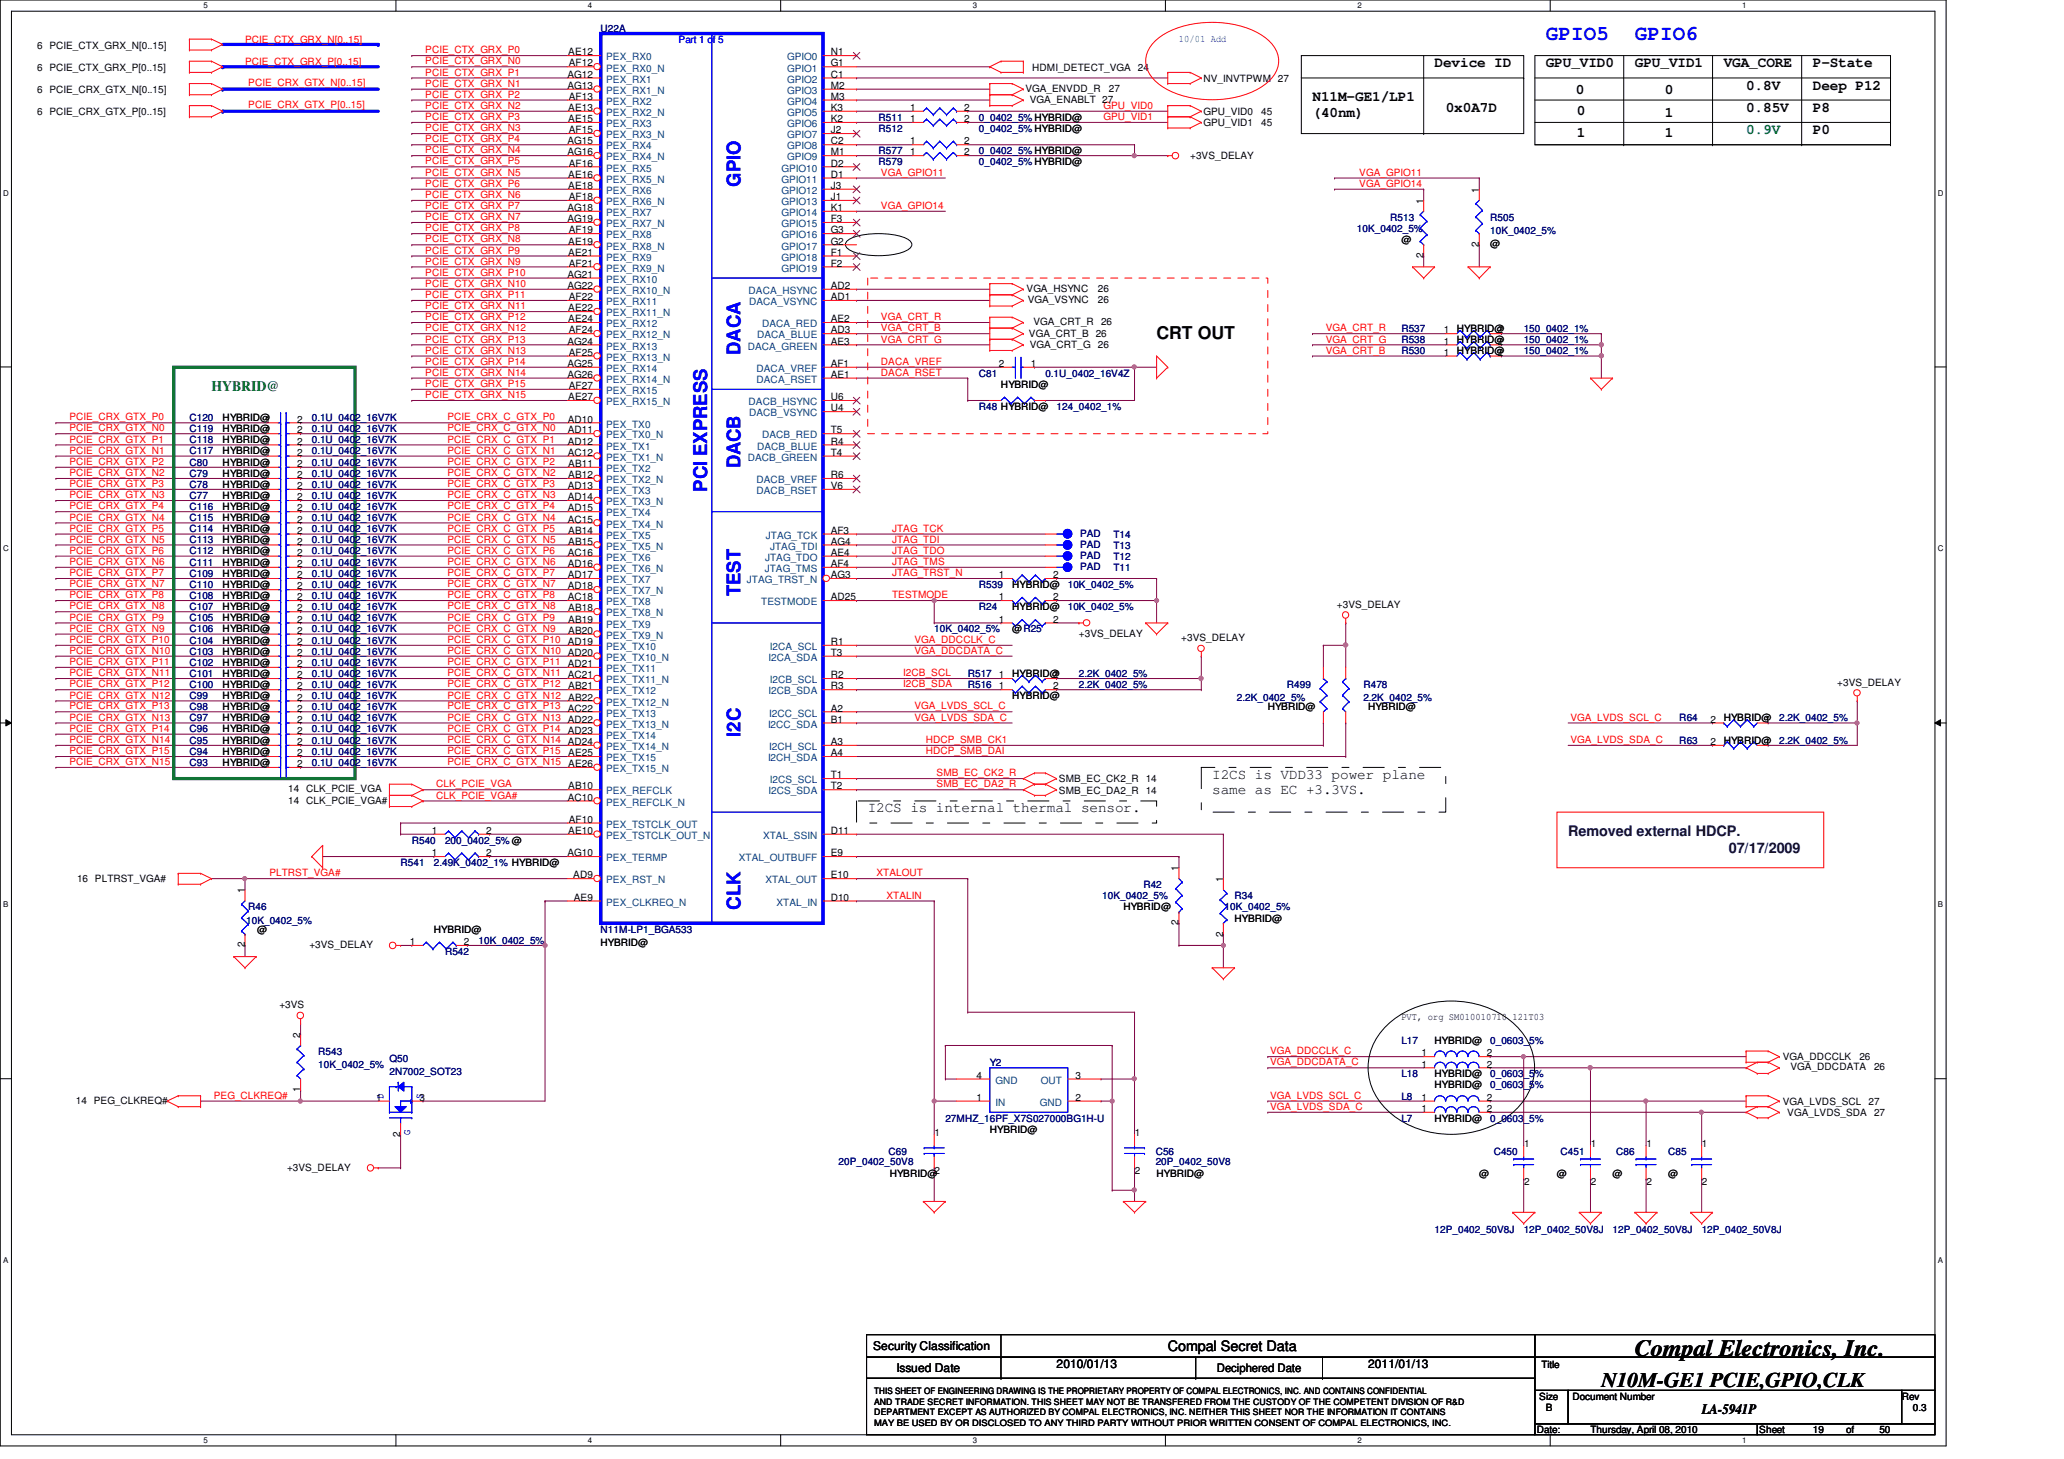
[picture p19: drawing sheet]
<svg xmlns="http://www.w3.org/2000/svg" width="297mm" height="210mm" viewBox="0 0 297 210" stroke-linecap="round" stroke-linejoin="round" font-family="sans-serif">
<defs><g id="words">
<text font-size="3.3" x="235.3" y="195.1">Compal Electronics, Inc.</text>
<g font-size="3" fill="#00f">
<text x="222.5" y="5.7">GPIO5</text>
<text x="235.3" y="5.7">GPIO6</text>
</g>
<text font-size="3" x="230.5" y="199.6">N10M-GE1 PCIE,GPIO,CLK</text>
<g font-size="2.7" fill="#00f">
<text x="106.5" y="26.9" transform="rotate(-90 106.5 26.9)">GPIO</text>
<text x="106.5" y="51.1" transform="rotate(-90 106.5 51.1)">DACA</text>
<text x="101.8" y="70.7" transform="rotate(-90 101.8 70.7)">PCI EXPRESS</text>
<text x="106.5" y="67.4" transform="rotate(-90 106.5 67.4)">DACB</text>
<text x="106.5" y="85.8" transform="rotate(-90 106.5 85.8)">TEST</text>
<text x="106.5" y="106" transform="rotate(-90 106.5 106)">I2C</text>
<text x="106.5" y="130.9" transform="rotate(-90 106.5 130.9)">CLK</text>
</g>
<text font-size="2.5" x="166.5" y="48.8">CRT OUT</text>
<g font-size="2.1">
<text x="206.5" y="9.7">Device ID</text>
<text x="222.5" y="9.7">GPU_VID0</text>
<text x="235.3" y="9.7">GPU_VID1</text>
<text x="248.1" y="9.7">VGA_CORE</text>
<text x="260.9" y="9.7">P-State</text>
<text x="188.9" y="14.5">N11M-GE1/LP1</text>
<text x="188.9" y="16.8">(40nm)</text>
<text x="208.1" y="16.1">0x0A7D</text>
<text x="226.8" y="13.5">0</text>
<text x="226.9" y="16.6">0</text>
<text x="239.6" y="16.8">1</text>
<text x="239.6" y="13.5">0</text>
<text x="251.3" y="16.1">0.85V</text>
<text x="251.3" y="12.9">0.8V</text>
<text x="260.9" y="12.9">Deep P12</text>
<text x="260.9" y="16.1">P8</text>
<text x="226.9" y="19.8">1</text>
<text x="239.6" y="19.8">1</text>
<text x="260.9" y="19.3">P0</text>
<text x="174.5" y="112">I2CS is VDD33 power plane</text>
<text x="124.9" y="116.8">I2CS is internal thermal sensor.</text>
<text x="174.5" y="114.2">same as EC +3.3VS.</text>
<text x="168.1" y="194.4">Compal Secret Data</text>
<text x="244.9" y="203.5">LA-5941P</text>
</g>
<text font-size="2.1" fill="#008040" x="251.3" y="19.3">0.9V</text>
<text font-size="2.1" fill="#008000" x="30.4" y="56.3">HYBRID@</text>
<g font-size="2.1" fill="#000040">
<text x="225.7" y="120.3">Removed external HDCP.</text>
<text x="248.8" y="122.8">07/17/2009</text>
</g>
<g font-size="1.7">
<text x="125.7" y="194.3">Security Classification</text>
<text x="129" y="197.3">Issued Date</text>
<text x="152.1" y="196.8">2010/01/13</text>
<text x="175.1" y="197.4">Deciphered Date</text>
<text x="196.9" y="196.8">2011/01/13</text>
</g>
<g font-size="1.4" fill="#000080">
<text x="86.4" y="4.6">U22A</text>
<text x="126.4" y="17.4">R511</text>
<text x="140.9" y="17.4">0_0402_5% HYBRID@</text>
<text x="126.4" y="22.2">R577</text>
<text x="126.4" y="19">R512</text>
<text x="126.4" y="23.7">R579</text>
<text x="140.9" y="22.2">0_0402_5% HYBRID@</text>
<text x="140.9" y="19">0_0402_5% HYBRID@</text>
<text x="140.9" y="23.7">0_0402_5% HYBRID@</text>
<text x="195.3" y="33.4">10K_0402_5%</text>
<text x="200.1" y="31.7">R513</text>
<text x="214.5" y="31.7">R505</text>
<text x="214.5" y="33.7">10K_0402_5%</text>
<text x="201.7" y="47.8">R537</text>
<text x="219.3" y="47.8">150_0402_1%</text>
<text x="201.7" y="49.4">R538</text>
<text x="201.7" y="51">R530</text>
<text x="219.3" y="49.4">150_0402_1%</text>
<text x="219.3" y="51">150_0402_1%</text>
<text x="140.9" y="54.2">C81</text>
<text x="140.9" y="59">R48 HYBRID@</text>
<text x="150.4" y="54.2">0.1U_0402_16V4Z</text>
<text x="152.1" y="59">124_0402_1%</text>
<text x="27.3" y="60.6">C120</text>
<text x="27.3" y="62.2">C119</text>
<text x="27.3" y="65.4">C117</text>
<text x="27.3" y="63.8">C118</text>
<text x="44.9" y="60.6">0.1U_0402_16V7K</text>
<text x="44.9" y="62.2">0.1U_0402_16V7K</text>
<text x="44.9" y="65.4">0.1U_0402_16V7K</text>
<text x="44.9" y="63.8">0.1U_0402_16V7K</text>
<text x="27.3" y="67">C80</text>
<text x="27.3" y="70.2">C78</text>
<text x="27.3" y="71.8">C77</text>
<text x="27.3" y="68.6">C79</text>
<text x="44.9" y="67">0.1U_0402_16V7K</text>
<text x="44.9" y="70.2">0.1U_0402_16V7K</text>
<text x="44.9" y="71.8">0.1U_0402_16V7K</text>
<text x="44.9" y="68.6">0.1U_0402_16V7K</text>
<text x="27.3" y="73.4">C116</text>
<text x="27.3" y="76.6">C114</text>
<text x="27.3" y="75">C115</text>
<text x="44.9" y="73.4">0.1U_0402_16V7K</text>
<text x="44.9" y="76.6">0.1U_0402_16V7K</text>
<text x="44.9" y="75">0.1U_0402_16V7K</text>
<text x="155.4" y="77.2">PAD</text>
<text x="160.2" y="77.4">T14</text>
<text x="27.3" y="78.2">C113</text>
<text x="27.3" y="79.8">C112</text>
<text x="27.3" y="83">C109</text>
<text x="27.3" y="81.4">C111</text>
<text x="44.9" y="78.2">0.1U_0402_16V7K</text>
<text x="44.9" y="79.8">0.1U_0402_16V7K</text>
<text x="44.9" y="83">0.1U_0402_16V7K</text>
<text x="44.9" y="81.4">0.1U_0402_16V7K</text>
<text x="155.4" y="82">PAD</text>
<text x="155.4" y="78.8">PAD</text>
<text x="155.4" y="80.4">PAD</text>
<text x="160.2" y="82.2">T11</text>
<text x="160.2" y="79">T13</text>
<text x="160.2" y="80.6">T12</text>
<text x="27.3" y="89.4">C105</text>
<text x="27.3" y="84.6">C110</text>
<text x="27.3" y="87.8">C107</text>
<text x="27.3" y="86.2">C108</text>
<text x="44.9" y="89.4">0.1U_0402_16V7K</text>
<text x="44.9" y="84.6">0.1U_0402_16V7K</text>
<text x="44.9" y="87.8">0.1U_0402_16V7K</text>
<text x="44.9" y="86.2">0.1U_0402_16V7K</text>
<text x="140.9" y="87.8">R24</text>
<text x="140.9" y="84.6">R539</text>
<text x="153.7" y="87.8">10K_0402_5%</text>
<text x="153.7" y="84.6">10K_0402_5%</text>
<text x="27.3" y="91">C106</text>
<text x="27.3" y="92.6">C104</text>
<text x="27.3" y="94.2">C103</text>
<text x="27.3" y="95.8">C102</text>
<text x="44.9" y="91">0.1U_0402_16V7K</text>
<text x="44.9" y="92.6">0.1U_0402_16V7K</text>
<text x="44.9" y="94.2">0.1U_0402_16V7K</text>
<text x="44.9" y="95.8">0.1U_0402_16V7K</text>
<text x="134.4" y="91">10K_0402_5%</text>
<text x="27.3" y="97.4">C101</text>
<text x="27.3" y="99">C100</text>
<text x="27.3" y="100.6">C99</text>
<text x="44.9" y="100.6">0.1U_0402_16V7K</text>
<text x="44.9" y="97.4">0.1U_0402_16V7K</text>
<text x="44.9" y="99">0.1U_0402_16V7K</text>
<text x="139.3" y="99">R516</text>
<text x="139.3" y="97.4">R517</text>
<text x="155.3" y="99">2.2K_0402_5%</text>
<text x="155.3" y="97.4">2.2K_0402_5%</text>
<text x="178" y="100.9">2.2K_0402_5%</text>
<text x="185.2" y="99">R499</text>
<text x="196.2" y="99">R478</text>
<text x="196.2" y="100.9">2.2K_0402_5%</text>
<text x="27.3" y="103.8">C97</text>
<text x="27.3" y="102.2">C98</text>
<text x="27.3" y="105.4">C96</text>
<text x="27.3" y="107">C95</text>
<text x="44.9" y="103.8">0.1U_0402_16V7K</text>
<text x="44.9" y="102.2">0.1U_0402_16V7K</text>
<text x="44.9" y="105.4">0.1U_0402_16V7K</text>
<text x="44.9" y="107">0.1U_0402_16V7K</text>
<text x="241.7" y="103.8">R64</text>
<text x="241.7" y="107">R63</text>
<text x="256.1" y="103.8">2.2K_0402_5%</text>
<text x="256.1" y="107">2.2K_0402_5%</text>
<text x="27.3" y="110.2">C93</text>
<text x="27.3" y="108.6">C94</text>
<text x="44.9" y="110.2">0.1U_0402_16V7K</text>
<text x="44.9" y="108.6">0.1U_0402_16V7K</text>
<text x="57.7" y="124.6">R541</text>
<text x="59.3" y="121.4">R540</text>
<text x="62.4" y="124.6">2.49K_0402_1% HYBRID@</text>
<text x="64" y="121.4">200_0402_5% @</text>
<text x="35.7" y="131">R46</text>
<text x="158.6" y="129.4">10K_0402_5%</text>
<text x="164.5" y="127.8">R42</text>
<text x="176.2" y="131">10K_0402_5%</text>
<text x="177.7" y="129.4">R34</text>
<text x="35.4" y="132.9">10K_0402_5%</text>
<text x="64" y="137.4">R542</text>
<text x="68.9" y="135.8">10K_0402_5%</text>
<text x="86.4" y="134.2">N11M-LP1_BGA533</text>
<text x="45.8" y="151.8">R543</text>
<text x="45.8" y="153.7">10K_0402_5%</text>
<text x="56" y="152.7">Q50</text>
<text x="56" y="154.6">2N7002_SOT23</text>
<text x="142.4" y="153.4">Y2</text>
<text x="201.7" y="150.2">L17</text>
<text x="201.7" y="155">L18</text>
<text x="214.5" y="150.2">0_0603_5%</text>
<text x="214.5" y="155">0_0603_5%</text>
<text x="136.1" y="161.4">27MHZ_16PF_X7S027000BG1H-U</text>
<text x="201.7" y="158.2">L8</text>
<text x="201.7" y="161.4">L7</text>
<text x="214.5" y="161.4">0_0603_5%</text>
<text x="214.5" y="156.6">0_0603_5%</text>
<text x="120.7" y="167.6">20P_0402_50V8</text>
<text x="127.9" y="166.2">C69</text>
<text x="166.3" y="166.2">C56</text>
<text x="166.3" y="167.6">20P_0402_50V8</text>
<text x="215" y="166.2">C450</text>
<text x="224.6" y="166.2">C451</text>
<text x="232.6" y="166.2">C86</text>
<text x="240.1" y="166.2">C85</text>
<text x="206.5" y="177.4">12P_0402_50V8J</text>
<text x="219.3" y="177.4">12P_0402_50V8J</text>
<text x="232.1" y="177.4">12P_0402_50V8J</text>
<text x="244.9" y="177.4">12P_0402_50V8J</text>
</g>
<g font-size="1.4">
<text x="5.3" y="10.2">6 PCIE_CTX_GRX_P[0..15]</text>
<text x="5.3" y="7">6 PCIE_CTX_GRX_N[0..15]</text>
<text x="81.7" y="11.2">AG12</text>
<text x="81.8" y="8">AE12</text>
<text x="81.9" y="9.6">AF12</text>
<text x="119.5" y="8">N1</text>
<text x="119.5" y="9.6">G1</text>
<text x="119.5" y="11.2">C1</text>
<text x="148.5" y="10.2">HDMI_DETECT_VGA 24</text>
<text x="173.2" y="11.8">NV_INVTPWM 27</text>
<text x="5.3" y="13.4">6 PCIE_CRX_GTX_N[0..15]</text>
<text x="5.3" y="16.6">6 PCIE_CRX_GTX_P[0..15]</text>
<text x="81.7" y="12.8">AG13</text>
<text x="81.8" y="16">AE13</text>
<text x="81.8" y="17.6">AE15</text>
<text x="81.9" y="14.4">AF13</text>
<text x="119.5" y="12.8">M2</text>
<text x="119.5" y="14.4">M3</text>
<text x="119.5" y="16">K3</text>
<text x="119.5" y="17.6">K2</text>
<text x="131" y="17.6">1</text>
<text x="131" y="16">1</text>
<text x="138.8" y="17.6">2</text>
<text x="138.8" y="16">2</text>
<text x="147.6" y="13.2">VGA_ENVDD_R</text>
<text x="148.2" y="14.8">VGA_ENABLT 27</text>
<text x="159.6" y="13.2">27</text>
<text x="173.2" y="16.6">GPU_VID0</text>
<text x="181.5" y="16.6">45</text>
<text x="81.7" y="20.8">AG15</text>
<text x="81.7" y="22.4">AG16</text>
<text x="81.9" y="19.2">AF15</text>
<text x="81.9" y="24">AF16</text>
<text x="119.5" y="19.2">J2</text>
<text x="119.5" y="20.8">C2</text>
<text x="119.5" y="22.4">M1</text>
<text x="119.5" y="24">D2</text>
<text x="131" y="20.8">1</text>
<text x="131" y="22.4">1</text>
<text x="138.8" y="20.8">2</text>
<text x="138.8" y="22.4">2</text>
<text x="171.3" y="22.8">+3VS_DELAY</text>
<text x="173.2" y="18.2">GPU_VID1</text>
<text x="181.5" y="18.2">45</text>
<text x="81.8" y="25.6">AE16</text>
<text x="81.8" y="27.2">AE18</text>
<text x="81.9" y="28.8">AF18</text>
<text x="119.5" y="25.6">D1</text>
<text x="119.5" y="28.8">J1</text>
<text x="119.5" y="27.2">J3</text>
<text x="204.8" y="29.3" transform="rotate(-90 204.8 29.3)">1</text>
<text x="212.8" y="27.7" transform="rotate(-90 212.8 27.7)">1</text>
<text x="81.7" y="30.4">AG18</text>
<text x="81.7" y="32">AG19</text>
<text x="81.8" y="35.2">AE19</text>
<text x="81.9" y="33.6">AF19</text>
<text x="119.5" y="30.4">K1</text>
<text x="119.5" y="32">F3</text>
<text x="119.5" y="33.6">G3</text>
<text x="119.5" y="35.2">G2</text>
<text x="201.7" y="35">@</text>
<text x="212.8" y="35.5" transform="rotate(-90 212.8 35.5)">2</text>
<text x="214.5" y="35.6">@</text>
<text x="81.7" y="40">AG21</text>
<text x="81.7" y="41.6">AG22</text>
<text x="81.8" y="36.8">AE21</text>
<text x="81.9" y="38.4">AF21</text>
<text x="119.5" y="41.6">AD2</text>
<text x="119.5" y="36.8">F1</text>
<text x="119.5" y="38.4">F2</text>
<text x="147.7" y="42">VGA_HSYNC</text>
<text x="158" y="42">26</text>
<text x="204.8" y="37.1" transform="rotate(-90 204.8 37.1)">2</text>
<text x="81.8" y="44.8">AE22</text>
<text x="81.8" y="46.4">AE24</text>
<text x="81.9" y="43.2">AF22</text>
<text x="81.9" y="48">AF24</text>
<text x="119.5" y="43.2">AD1</text>
<text x="119.5" y="46.4">AE2</text>
<text x="119.5" y="48">AD3</text>
<text x="147.9" y="43.6">VGA_VSYNC</text>
<text x="148.7" y="46.8">VGA_CRT_R</text>
<text x="158" y="43.6">26</text>
<text x="158.5" y="46.8">26</text>
<text x="207.8" y="48">1</text>
<text x="209.7" y="47.8">HYBRID@</text>
<text x="215.6" y="48">2</text>
<text x="81.7" y="49.6">AG24</text>
<text x="81.7" y="52.8">AG25</text>
<text x="81.9" y="51.2">AF25</text>
<text x="119.5" y="49.6">AE3</text>
<text x="119.5" y="52.8">AF1</text>
<text x="143.8" y="52.8">2</text>
<text x="148.1" y="48.4">VGA_CRT_B 26</text>
<text x="148.2" y="50">VGA_CRT_G 26</text>
<text x="148.4" y="52.8">1</text>
<text x="207.8" y="49.6">1</text>
<text x="207.8" y="51.2">1</text>
<text x="209.7" y="49.4">HYBRID@</text>
<text x="209.7" y="51">HYBRID@</text>
<text x="215.6" y="49.6">2</text>
<text x="215.6" y="51.2">2</text>
<text x="81.7" y="54.4">AG26</text>
<text x="81.8" y="57.6">AE27</text>
<text x="81.9" y="56">AF27</text>
<text x="119.5" y="54.4">AE1</text>
<text x="119.5" y="57.6">U6</text>
<text x="119.5" y="59.2">U4</text>
<text x="144.1" y="55.8">HYBRID@</text>
<text x="32" y="60.6">HYBRID@</text>
<text x="32" y="62.2">HYBRID@</text>
<text x="32" y="65.4">HYBRID@</text>
<text x="32" y="63.8">HYBRID@</text>
<text x="38.1" y="60.8">1</text>
<text x="38.1" y="62.4">1</text>
<text x="38.1" y="65.6">1</text>
<text x="38.1" y="64">1</text>
<text x="42.8" y="60.8">2</text>
<text x="42.8" y="62.4">2</text>
<text x="42.8" y="65.6">2</text>
<text x="42.8" y="64">2</text>
<text x="81.7" y="60.8">AD10</text>
<text x="81.7" y="62.4">AD11</text>
<text x="81.7" y="64">AD12</text>
<text x="81.7" y="65.6">AC12</text>
<text x="119.5" y="62.4">T5</text>
<text x="119.5" y="64">R4</text>
<text x="119.5" y="65.6">T4</text>
<text x="32" y="67">HYBRID@</text>
<text x="32" y="70.2">HYBRID@</text>
<text x="32" y="71.8">HYBRID@</text>
<text x="32" y="68.6">HYBRID@</text>
<text x="38.1" y="67.2">1</text>
<text x="38.1" y="70.4">1</text>
<text x="38.1" y="72">1</text>
<text x="38.1" y="68.8">1</text>
<text x="42.8" y="67.2">2</text>
<text x="42.8" y="70.4">2</text>
<text x="42.8" y="72">2</text>
<text x="42.8" y="68.8">2</text>
<text x="81.7" y="70.4">AD13</text>
<text x="81.7" y="72">AD14</text>
<text x="81.8" y="67.2">AB11</text>
<text x="81.8" y="68.8">AB12</text>
<text x="119.5" y="68.8">R6</text>
<text x="119.5" y="70.4">V6</text>
<text x="32" y="73.4">HYBRID@</text>
<text x="32" y="76.6">HYBRID@</text>
<text x="32" y="75">HYBRID@</text>
<text x="38.1" y="73.6">1</text>
<text x="38.1" y="76.8">1</text>
<text x="38.1" y="75.2">1</text>
<text x="42.8" y="73.6">2</text>
<text x="42.8" y="76.8">2</text>
<text x="42.8" y="75.2">2</text>
<text x="81.7" y="73.6">AD15</text>
<text x="81.7" y="75.2">AC15</text>
<text x="81.8" y="76.8">AB14</text>
<text x="119.5" y="76.8">AF3</text>
<text x="32" y="78.2">HYBRID@</text>
<text x="32" y="79.8">HYBRID@</text>
<text x="32" y="83">HYBRID@</text>
<text x="32" y="81.4">HYBRID@</text>
<text x="38.1" y="78.4">1</text>
<text x="38.1" y="80">1</text>
<text x="38.1" y="83.2">1</text>
<text x="38.1" y="81.6">1</text>
<text x="42.8" y="78.4">2</text>
<text x="42.8" y="80">2</text>
<text x="42.8" y="83.2">2</text>
<text x="42.8" y="81.6">2</text>
<text x="81.7" y="80">AC16</text>
<text x="81.7" y="81.6">AD16</text>
<text x="81.7" y="83.2">AD17</text>
<text x="81.8" y="78.4">AB15</text>
<text x="119.5" y="78.4">AG4</text>
<text x="119.5" y="80">AE4</text>
<text x="119.5" y="81.6">AF4</text>
<text x="119.5" y="83.2">AG3</text>
<text x="143.8" y="83.2">1</text>
<text x="151.5" y="83.2">2</text>
<text x="32" y="89.4">HYBRID@</text>
<text x="32" y="84.6">HYBRID@</text>
<text x="32" y="87.8">HYBRID@</text>
<text x="32" y="86.2">HYBRID@</text>
<text x="38.1" y="89.6">1</text>
<text x="38.1" y="84.8">1</text>
<text x="38.1" y="88">1</text>
<text x="38.1" y="86.4">1</text>
<text x="42.8" y="89.6">2</text>
<text x="42.8" y="84.8">2</text>
<text x="42.8" y="88">2</text>
<text x="42.8" y="86.4">2</text>
<text x="81.7" y="84.8">AD18</text>
<text x="81.7" y="86.4">AC18</text>
<text x="81.8" y="88">AB18</text>
<text x="81.8" y="89.6">AB19</text>
<text x="119.5" y="86.4">AD25</text>
<text x="143.8" y="86.4">1</text>
<text x="143.8" y="89.6">1</text>
<text x="145.7" y="87.8">HYBRID@</text>
<text x="145.7" y="84.6">HYBRID@</text>
<text x="151.5" y="86.4">2</text>
<text x="151.5" y="89.6">2</text>
<text x="192.4" y="87.5">+3VS_DELAY</text>
<text x="32" y="91">HYBRID@</text>
<text x="32" y="92.6">HYBRID@</text>
<text x="32" y="94.2">HYBRID@</text>
<text x="32" y="95.8">HYBRID@</text>
<text x="38.1" y="91.2">1</text>
<text x="38.1" y="92.8">1</text>
<text x="38.1" y="94.4">1</text>
<text x="38.1" y="96">1</text>
<text x="42.8" y="91.2">2</text>
<text x="42.8" y="92.8">2</text>
<text x="42.8" y="94.4">2</text>
<text x="42.8" y="96">2</text>
<text x="81.7" y="92.8">AD19</text>
<text x="81.7" y="96">AD21</text>
<text x="81.8" y="91.2">AB20</text>
<text x="119.5" y="92.8">R1</text>
<text x="119.5" y="94.4">T3</text>
<text x="145.7" y="91">@R25</text>
<text x="155.3" y="91.6">+3VS_DELAY</text>
<text x="170" y="92.2">+3VS_DELAY</text>
<text x="32" y="97.4">HYBRID@</text>
<text x="32" y="99">HYBRID@</text>
<text x="32" y="100.6">HYBRID@</text>
<text x="38.1" y="97.6">1</text>
<text x="38.1" y="99.2">1</text>
<text x="38.1" y="100.8">1</text>
<text x="42.8" y="97.6">2</text>
<text x="42.8" y="99.2">2</text>
<text x="42.8" y="100.8">2</text>
<text x="81.8" y="99.2">AB21</text>
<text x="81.8" y="100.8">AB22</text>
<text x="119.5" y="97.6">R2</text>
<text x="119.5" y="99.2">R3</text>
<text x="143.8" y="99.2">1</text>
<text x="143.8" y="97.6">1</text>
<text x="145.7" y="100.6">HYBRID@</text>
<text x="145.7" y="97.4">HYBRID@</text>
<text x="151.5" y="99.2">2</text>
<text x="151.5" y="97.6">2</text>
<text x="264.4" y="98.6">+3VS_DELAY</text>
<text x="32" y="103.8">HYBRID@</text>
<text x="32" y="102.2">HYBRID@</text>
<text x="32" y="105.4">HYBRID@</text>
<text x="32" y="107">HYBRID@</text>
<text x="38.1" y="104">1</text>
<text x="38.1" y="102.4">1</text>
<text x="38.1" y="105.6">1</text>
<text x="38.1" y="107.2">1</text>
<text x="42.8" y="104">2</text>
<text x="42.8" y="102.4">2</text>
<text x="42.8" y="105.6">2</text>
<text x="42.8" y="107.2">2</text>
<text x="81.7" y="102.4">AC22</text>
<text x="81.7" y="105.6">AD23</text>
<text x="119.5" y="107.2">A3</text>
<text x="119.5" y="102.4">A2</text>
<text x="119.5" y="104">B1</text>
<text x="182.5" y="102.2">HYBRID@</text>
<text x="196.9" y="102.2">HYBRID@</text>
<text x="246.2" y="104">2</text>
<text x="246.2" y="107.2">2</text>
<text x="248.1" y="103.8">HYBRID@</text>
<text x="248.1" y="107">HYBRID@</text>
<text x="254" y="104">1</text>
<text x="254" y="107.2">1</text>
<text x="32" y="110.2">HYBRID@</text>
<text x="32" y="108.6">HYBRID@</text>
<text x="38.1" y="110.4">1</text>
<text x="38.1" y="108.8">1</text>
<text x="42.8" y="110.4">2</text>
<text x="42.8" y="108.8">2</text>
<text x="81.8" y="113.6">AB10</text>
<text x="81.8" y="108.8">AE25</text>
<text x="81.8" y="110.4">AE26</text>
<text x="119.5" y="112">T1</text>
<text x="119.5" y="113.6">T2</text>
<text x="119.5" y="108.8">A4</text>
<text x="152.4" y="112.6">SMB_EC_CK2_R 14</text>
<text x="41.5" y="114">14 CLK_PCIE_VGA</text>
<text x="41.5" y="115.6">14 CLK_PCIE_VGA#</text>
<text x="62.1" y="120">1</text>
<text x="70" y="120">2</text>
<text x="81.7" y="115.2">AC10</text>
<text x="81.8" y="120">AE10</text>
<text x="81.9" y="118.4">AF10</text>
<text x="119.5" y="120">D11</text>
<text x="152.4" y="114.2">SMB_EC_DA2_R 14</text>
<text x="62.1" y="123.2">1</text>
<text x="70" y="123.2">2</text>
<text x="81.7" y="123.2">AG10</text>
<text x="119.5" y="123.2">E9</text>
<text x="169.6" y="125.3" transform="rotate(-90 169.6 125.3)">1</text>
<text x="11.1" y="126.8">16 PLTRST_VGA#</text>
<text x="35.2" y="128.5" transform="rotate(-90 35.2 128.5)">1</text>
<text x="82.5" y="126.4">AD9</text>
<text x="82.6" y="129.6">AE9</text>
<text x="119.5" y="126.4">E10</text>
<text x="119.5" y="129.6">D10</text>
<text x="161.7" y="131">HYBRID@</text>
<text x="176" y="126.9" transform="rotate(-90 176 126.9)">1</text>
<text x="35.2" y="136.3" transform="rotate(-90 35.2 136.3)">2</text>
<text x="37" y="134.2">@</text>
<text x="44.5" y="136.4">+3VS_DELAY</text>
<text x="59" y="136">1</text>
<text x="62.4" y="134.2">HYBRID@</text>
<text x="66.8" y="136">2</text>
<text x="86.4" y="136.1">HYBRID@</text>
<text x="169.6" y="133.1" transform="rotate(-90 169.6 133.1)">2</text>
<text x="176" y="134.7" transform="rotate(-90 176 134.7)">2</text>
<text x="177.7" y="132.6">HYBRID@</text>
<text x="40.2" y="145.1">+3VS</text>
<text x="43.2" y="149.3" transform="rotate(-90 43.2 149.3)">2</text>
<text x="201.7" y="146.8">PVT, org SM010010710 121T03</text>
<text x="140.5" y="155.2">4</text>
<text x="154.8" y="155.2">3</text>
<text x="204.6" y="152">1</text>
<text x="204.6" y="153.6">1</text>
<text x="206.5" y="150.2">HYBRID@</text>
<text x="206.5" y="155">HYBRID@</text>
<text x="214" y="152">2</text>
<text x="214" y="153.6">2</text>
<text x="256.6" y="152.4">VGA_DDCCLK</text>
<text x="257.7" y="154">VGA_DDCDATA</text>
<text x="267.6" y="152.4">26</text>
<text x="269.7" y="154">26</text>
<text x="10.9" y="158.8">14 PEG_CLKREQ#</text>
<text x="43.2" y="157.1" transform="rotate(-90 43.2 157.1)">1</text>
<text x="54.1" y="158.4">1</text>
<text x="60.4" y="158.4">3</text>
<text x="140.5" y="158.4">1</text>
<text x="154.8" y="158.4">2</text>
<text x="204.6" y="158.4">1</text>
<text x="204.6" y="160">1</text>
<text x="206.5" y="156.6">HYBRID@</text>
<text x="206.5" y="161.4">HYBRID@</text>
<text x="214" y="158.4">2</text>
<text x="214" y="160">2</text>
<text x="256.6" y="159">VGA_LVDS_SCL</text>
<text x="257.2" y="160.6">VGA_LVDS_SDA</text>
<text x="268.9" y="159">27</text>
<text x="269.7" y="160.6">27</text>
<text x="57.6" y="163.5" transform="rotate(-90 57.6 163.5)">2</text>
<text x="134.5" y="163.4">1</text>
<text x="142.4" y="163">HYBRID@</text>
<text x="163.3" y="163.4">1</text>
<text x="219.3" y="165">1</text>
<text x="228.9" y="165">1</text>
<text x="236.9" y="165">1</text>
<text x="244.9" y="165">1</text>
<text x="41.3" y="168.4">+3VS_DELAY</text>
<text x="128.1" y="169.4">HYBRID@</text>
<text x="134.5" y="168.9">2</text>
<text x="163.3" y="168.9">2</text>
<text x="166.5" y="169.4">HYBRID@</text>
<text x="212.9" y="169.4">@</text>
<text x="219.3" y="170.5">2</text>
<text x="224.1" y="169.4">@</text>
<text x="228.9" y="170.5">2</text>
<text x="232.1" y="169.4">@</text>
<text x="236.9" y="170.5">2</text>
<text x="240.1" y="169.4">@</text>
<text x="244.9" y="170.5">2</text>
<text x="221.8" y="196.8">Title</text>
<text x="221.5" y="201.4">Size</text>
<text x="222.5" y="203">B</text>
<text x="226.3" y="201.4">Document Number</text>
<text x="273.7" y="201.4">Rev</text>
<text x="275.3" y="203">0.3</text>
<text x="221.2" y="206.2">Date:</text>
<text x="228.9" y="206.2">Thursday, April 08, 2010</text>
<text x="253.2" y="206.2">Sheet</text>
<text x="260.9" y="206.2">19</text>
<text x="265.7" y="206.2">of</text>
<text x="270.5" y="206.2">50</text>
</g>
<g font-size="1.4" fill="#f00">
<text x="35.3" y="6.2">PCIE_CTX_GRX_N[0..15]</text>
<text x="35.3" y="9.4">PCIE_CTX_GRX_P[0..15]</text>
<text x="61.2" y="10.9">PCIE_CTX_GRX_P1</text>
<text x="61.2" y="7.7">PCIE_CTX_GRX_P0</text>
<text x="61.2" y="9.3">PCIE_CTX_GRX_N0</text>
<text x="35.7" y="12.4">PCIE_CRX_GTX_N[0..15]</text>
<text x="35.7" y="15.5">PCIE_CRX_GTX_P[0..15]</text>
<text x="61.2" y="12.5">PCIE_CTX_GRX_N1</text>
<text x="61.2" y="14.1">PCIE_CTX_GRX_P2</text>
<text x="61.2" y="15.7">PCIE_CTX_GRX_N2</text>
<text x="61.2" y="17.3">PCIE_CTX_GRX_P3</text>
<text x="158.8" y="15.7">GPU_VID0</text>
<text x="158.8" y="17.3">GPU_VID1</text>
<text x="61.2" y="22.1">PCIE_CTX_GRX_N4</text>
<text x="61.2" y="20.5">PCIE_CTX_GRX_P4</text>
<text x="61.2" y="23.7">PCIE_CTX_GRX_P5</text>
<text x="61.2" y="18.9">PCIE_CTX_GRX_N3</text>
<text x="61.2" y="25.3">PCIE_CTX_GRX_N5</text>
<text x="61.2" y="28.5">PCIE_CTX_GRX_N6</text>
<text x="61.2" y="26.9">PCIE_CTX_GRX_P6</text>
<text x="126.8" y="25.3">VGA_GPIO11</text>
<text x="195.6" y="26.9">VGA_GPIO14</text>
<text x="195.6" y="25.3">VGA_GPIO11</text>
<text x="61.2" y="30.1">PCIE_CTX_GRX_P7</text>
<text x="61.2" y="31.7">PCIE_CTX_GRX_N7</text>
<text x="61.2" y="34.9">PCIE_CTX_GRX_N8</text>
<text x="61.2" y="33.3">PCIE_CTX_GRX_P8</text>
<text x="126.8" y="30.1">VGA_GPIO14</text>
<text x="61.2" y="36.5">PCIE_CTX_GRX_P9</text>
<text x="61.2" y="38.1">PCIE_CTX_GRX_N9</text>
<text x="61.2" y="41.3">PCIE_CTX_GRX_N10</text>
<text x="61.2" y="39.7">PCIE_CTX_GRX_P10</text>
<text x="61.2" y="44.5">PCIE_CTX_GRX_N11</text>
<text x="61.2" y="42.9">PCIE_CTX_GRX_P11</text>
<text x="61.2" y="47.7">PCIE_CTX_GRX_N12</text>
<text x="61.2" y="46.1">PCIE_CTX_GRX_P12</text>
<text x="126.8" y="47.7">VGA_CRT_B</text>
<text x="126.8" y="46.1">VGA_CRT_R</text>
<text x="190.8" y="47.7">VGA_CRT_R</text>
<text x="61.2" y="49.3">PCIE_CTX_GRX_P13</text>
<text x="61.2" y="50.9">PCIE_CTX_GRX_N13</text>
<text x="61.2" y="52.5">PCIE_CTX_GRX_P14</text>
<text x="126.8" y="52.5">DACA_VREF</text>
<text x="126.8" y="49.3">VGA_CRT_G</text>
<text x="190.8" y="49.3">VGA_CRT_G</text>
<text x="190.8" y="50.9">VGA_CRT_B</text>
<text x="61.2" y="54.1">PCIE_CTX_GRX_N14</text>
<text x="61.2" y="55.7">PCIE_CTX_GRX_P15</text>
<text x="61.2" y="57.3">PCIE_CTX_GRX_N15</text>
<text x="126.8" y="54.1">DACA_RSET</text>
<text x="10" y="60.5">PCIE_CRX_GTX_P0</text>
<text x="10" y="62.1">PCIE_CRX_GTX_N0</text>
<text x="10" y="65.3">PCIE_CRX_GTX_N1</text>
<text x="10" y="63.7">PCIE_CRX_GTX_P1</text>
<text x="64.4" y="60.5">PCIE_CRX_C_GTX_P0</text>
<text x="64.4" y="62.1">PCIE_CRX_C_GTX_N0</text>
<text x="64.4" y="65.3">PCIE_CRX_C_GTX_N1</text>
<text x="64.4" y="63.7">PCIE_CRX_C_GTX_P1</text>
<text x="10" y="68.5">PCIE_CRX_GTX_N2</text>
<text x="10" y="66.9">PCIE_CRX_GTX_P2</text>
<text x="10" y="70.1">PCIE_CRX_GTX_P3</text>
<text x="10" y="71.7">PCIE_CRX_GTX_N3</text>
<text x="64.4" y="66.9">PCIE_CRX_C_GTX_P2</text>
<text x="64.4" y="70.1">PCIE_CRX_C_GTX_P3</text>
<text x="64.4" y="71.7">PCIE_CRX_C_GTX_N3</text>
<text x="64.4" y="68.5">PCIE_CRX_C_GTX_N2</text>
<text x="10" y="73.3">PCIE_CRX_GTX_P4</text>
<text x="10" y="74.9">PCIE_CRX_GTX_N4</text>
<text x="10" y="76.5">PCIE_CRX_GTX_P5</text>
<text x="64.4" y="74.9">PCIE_CRX_C_GTX_N4</text>
<text x="64.4" y="76.5">PCIE_CRX_C_GTX_P5</text>
<text x="64.4" y="73.3">PCIE_CRX_C_GTX_P4</text>
<text x="128.4" y="76.5">JTAG_TCK</text>
<text x="10" y="81.3">PCIE_CRX_GTX_N6</text>
<text x="10" y="79.7">PCIE_CRX_GTX_P6</text>
<text x="10" y="78.1">PCIE_CRX_GTX_N5</text>
<text x="10" y="82.9">PCIE_CRX_GTX_P7</text>
<text x="64.4" y="78.1">PCIE_CRX_C_GTX_N5</text>
<text x="64.4" y="81.3">PCIE_CRX_C_GTX_N6</text>
<text x="64.4" y="79.7">PCIE_CRX_C_GTX_P6</text>
<text x="64.4" y="82.9">PCIE_CRX_C_GTX_P7</text>
<text x="128.4" y="81.3">JTAG_TMS</text>
<text x="128.4" y="82.9">JTAG_TRST_N</text>
<text x="128.4" y="79.7">JTAG_TDO</text>
<text x="128.4" y="78.1">JTAG_TDI</text>
<text x="10" y="89.3">PCIE_CRX_GTX_P9</text>
<text x="10" y="86.1">PCIE_CRX_GTX_P8</text>
<text x="10" y="87.7">PCIE_CRX_GTX_N8</text>
<text x="10" y="84.5">PCIE_CRX_GTX_N7</text>
<text x="64.4" y="84.5">PCIE_CRX_C_GTX_N7</text>
<text x="64.4" y="86.1">PCIE_CRX_C_GTX_P8</text>
<text x="64.4" y="87.7">PCIE_CRX_C_GTX_N8</text>
<text x="64.4" y="89.3">PCIE_CRX_C_GTX_P9</text>
<text x="128.4" y="86.1">TESTMODE</text>
<text x="10" y="90.9">PCIE_CRX_GTX_N9</text>
<text x="10" y="95.7">PCIE_CRX_GTX_P11</text>
<text x="10" y="94.1">PCIE_CRX_GTX_N10</text>
<text x="10" y="92.5">PCIE_CRX_GTX_P10</text>
<text x="64.4" y="90.9">PCIE_CRX_C_GTX_N9</text>
<text x="64.4" y="94.1">PCIE_CRX_C_GTX_N10 AD20</text>
<text x="64.4" y="92.5">PCIE_CRX_C_GTX_P10</text>
<text x="64.4" y="95.7">PCIE_CRX_C_GTX_P11</text>
<text x="131.6" y="94.1">VGA_DDCDATA_C</text>
<text x="131.6" y="92.5">VGA_DDCCLK_C</text>
<text x="10" y="100.5">PCIE_CRX_GTX_N12</text>
<text x="10" y="98.9">PCIE_CRX_GTX_P12</text>
<text x="10" y="97.3">PCIE_CRX_GTX_N11</text>
<text x="64.4" y="100.5">PCIE_CRX_C_GTX_N12</text>
<text x="64.4" y="97.3">PCIE_CRX_C_GTX_N11 AC21</text>
<text x="64.4" y="98.9">PCIE_CRX_C_GTX_P12</text>
<text x="130" y="98.9">I2CB_SDA</text>
<text x="130" y="97.3">I2CB_SCL</text>
<text x="10" y="102.1">PCIE_CRX_GTX_P13</text>
<text x="10" y="103.7">PCIE_CRX_GTX_N13</text>
<text x="10" y="106.9">PCIE_CRX_GTX_N14</text>
<text x="10" y="105.3">PCIE_CRX_GTX_P14</text>
<text x="64.4" y="105.3">PCIE_CRX_C_GTX_P14</text>
<text x="64.4" y="106.9">PCIE_CRX_C_GTX_N14 AD24</text>
<text x="64.4" y="102.1">PCIE_CRX_C_GTX_P13</text>
<text x="64.4" y="103.7">PCIE_CRX_C_GTX_N13 AD22</text>
<text x="131.6" y="102.1">VGA_LVDS_SCL_C</text>
<text x="131.6" y="103.7">VGA_LVDS_SDA_C</text>
<text x="133.2" y="106.9">HDCP_SMB_CK1</text>
<text x="226" y="103.7">VGA_LVDS_SCL_C</text>
<text x="226" y="106.9">VGA_LVDS_SDA_C</text>
<text x="10" y="110.1">PCIE_CRX_GTX_N15</text>
<text x="10" y="108.5">PCIE_CRX_GTX_P15</text>
<text x="62.8" y="113.3">CLK_PCIE_VGA</text>
<text x="64.4" y="108.5">PCIE_CRX_C_GTX_P15</text>
<text x="64.4" y="110.1">PCIE_CRX_C_GTX_N15</text>
<text x="133.2" y="108.5">HDCP_SMB_DAI</text>
<text x="134.8" y="113.3">SMB_EC_DA2_R</text>
<text x="134.8" y="111.7">SMB_EC_CK2_R</text>
<text x="62.8" y="114.9">CLK_PCIE_VGA#</text>
<text x="38.8" y="126.1">PLTRST_VGA#</text>
<text x="126.1" y="126.1">XTALOUT</text>
<text x="127.6" y="129.3">XTALIN</text>
<text x="182.8" y="153.3">VGA_DDCDATA_C</text>
<text x="182.8" y="151.7">VGA_DDCCLK_C</text>
<text x="30.8" y="158.1">PEG_CLKREQ#</text>
<text x="182.8" y="158.1">VGA_LVDS_SCL_C</text>
<text x="182.8" y="159.7">VGA_LVDS_SDA_C</text>
</g>
<g font-size="1.4" fill="#004080">
<text x="87.2" y="8.7">PEX_RX0</text>
<text x="87.2" y="10.3">PEX_RX0_N</text>
<text x="87.2" y="11.9">PEX_RX1</text>
<text x="113.3" y="8.7">GPIO0</text>
<text x="113.3" y="10.3">GPIO1</text>
<text x="113.3" y="11.9">GPIO2</text>
<text x="87.2" y="13.5">PEX_RX1_N</text>
<text x="87.2" y="15.1">PEX_RX2</text>
<text x="87.2" y="16.7">PEX_RX2_N</text>
<text x="113.3" y="13.5">GPIO3</text>
<text x="113.3" y="15.1">GPIO4</text>
<text x="113.3" y="16.7">GPIO5</text>
<text x="87.2" y="18.3">PEX_RX3</text>
<text x="87.2" y="19.9">PEX_RX3_N</text>
<text x="87.2" y="21.5">PEX_RX4</text>
<text x="87.2" y="23.1">PEX_RX4_N</text>
<text x="113.3" y="18.3">GPIO6</text>
<text x="113.3" y="19.9">GPIO7</text>
<text x="113.3" y="21.5">GPIO8</text>
<text x="113.3" y="23.1">GPIO9</text>
<text x="87.2" y="24.7">PEX_RX5</text>
<text x="87.2" y="26.3">PEX_RX5_N</text>
<text x="87.2" y="27.9">PEX_RX6</text>
<text x="87.2" y="29.5">PEX_RX6_N</text>
<text x="112.5" y="24.7">GPIO10</text>
<text x="112.5" y="26.3">GPIO11</text>
<text x="112.5" y="29.5">GPIO13</text>
<text x="112.5" y="27.9">GPIO12</text>
<text x="87.2" y="31.1">PEX_RX7</text>
<text x="87.2" y="32.7">PEX_RX7_N</text>
<text x="87.2" y="34.3">PEX_RX8</text>
<text x="87.2" y="35.9">PEX_RX8_N</text>
<text x="112.5" y="31.1">GPIO14</text>
<text x="112.5" y="32.7">GPIO15</text>
<text x="112.5" y="34.3">GPIO16</text>
<text x="112.5" y="35.9">GPIO17</text>
<text x="87.2" y="37.5">PEX_RX9</text>
<text x="87.2" y="39.1">PEX_RX9_N</text>
<text x="87.2" y="40.7">PEX_RX10</text>
<text x="112.5" y="37.5">GPIO18</text>
<text x="112.5" y="39.1">GPIO19</text>
<text x="87.2" y="42.3">PEX_RX10_N</text>
<text x="87.2" y="43.9">PEX_RX11</text>
<text x="87.2" y="45.5">PEX_RX11_N</text>
<text x="87.2" y="47.1">PEX_RX12</text>
<text x="107.7" y="42.3">DACA_HSYNC</text>
<text x="107.8" y="43.9">DACA_VSYNC</text>
<text x="109.7" y="47.1">DACA_RED</text>
<text x="87.2" y="48.7">PEX_RX12_N</text>
<text x="87.2" y="50.3">PEX_RX13</text>
<text x="87.2" y="51.9">PEX_RX13_N</text>
<text x="87.2" y="53.5">PEX_RX14</text>
<text x="107.6" y="50.3">DACA_GREEN</text>
<text x="108.9" y="53.5">DACA_VREF</text>
<text x="109" y="48.7">DACA_BLUE</text>
<text x="87.2" y="55.1">PEX_RX14_N</text>
<text x="87.2" y="56.7">PEX_RX15</text>
<text x="87.2" y="58.3">PEX_RX15_N</text>
<text x="107.7" y="58.3">DACB_HSYNC</text>
<text x="107.8" y="59.9">DACB_VSYNC</text>
<text x="108.9" y="55.1">DACA_RSET</text>
<text x="87.2" y="61.5">PEX_TX0</text>
<text x="87.2" y="63.1">PEX_TX0_N</text>
<text x="87.2" y="64.7">PEX_TX1</text>
<text x="109" y="64.7">DACB_BLUE</text>
<text x="109.7" y="63.1">DACB_RED</text>
<text x="87.2" y="66.3">PEX_TX1_N</text>
<text x="87.2" y="67.9">PEX_TX2</text>
<text x="87.2" y="69.5">PEX_TX2_N</text>
<text x="87.2" y="71.1">PEX_TX3</text>
<text x="107.6" y="66.3">DACB_GREEN</text>
<text x="108.9" y="69.5">DACB_VREF</text>
<text x="108.9" y="71.1">DACB_RSET</text>
<text x="87.2" y="72.7">PEX_TX3_N</text>
<text x="87.2" y="74.3">PEX_TX4</text>
<text x="87.2" y="75.9">PEX_TX4_N</text>
<text x="87.2" y="77.5">PEX_TX5</text>
<text x="110.2" y="77.5">JTAG_TCK</text>
<text x="87.2" y="79.1">PEX_TX5_N</text>
<text x="87.2" y="80.7">PEX_TX6</text>
<text x="87.2" y="82.3">PEX_TX6_N</text>
<text x="87.2" y="83.9">PEX_TX7</text>
<text x="107.5" y="83.9">JTAG_TRST_N</text>
<text x="110.1" y="82.3">JTAG_TMS</text>
<text x="110.1" y="80.7">JTAG_TDO</text>
<text x="110.8" y="79.1">JTAG_TDI</text>
<text x="87.2" y="85.5">PEX_TX7_N</text>
<text x="87.2" y="87.1">PEX_TX8</text>
<text x="87.2" y="88.7">PEX_TX8_N</text>
<text x="109.6" y="87.1">TESTMODE</text>
<text x="87.2" y="90.3">PEX_TX9</text>
<text x="87.2" y="91.9">PEX_TX9_N</text>
<text x="87.2" y="93.5">PEX_TX10</text>
<text x="87.2" y="95.1">PEX_TX10_N</text>
<text x="110.6" y="95.1">I2CA_SDA</text>
<text x="110.8" y="93.5">I2CA_SCL</text>
<text x="87.2" y="96.7">PEX_TX11</text>
<text x="87.2" y="98.3">PEX_TX11_N</text>
<text x="87.2" y="99.9">PEX_TX12</text>
<text x="87.2" y="101.5">PEX_TX12_N</text>
<text x="110.6" y="99.9">I2CB_SDA</text>
<text x="110.8" y="98.3">I2CB_SCL</text>
<text x="87.2" y="103.1">PEX_TX13</text>
<text x="87.2" y="104.7">PEX_TX13_N</text>
<text x="87.2" y="106.3">PEX_TX14</text>
<text x="87.2" y="107.9">PEX_TX14_N</text>
<text x="110.5" y="104.7">I2CC_SDA</text>
<text x="110.7" y="107.9">I2CH_SCL</text>
<text x="110.7" y="103.1">I2CC_SCL</text>
<text x="87.2" y="109.5">PEX_TX15</text>
<text x="87.2" y="111.1">PEX_TX15_N</text>
<text x="110.5" y="109.5">I2CH_SDA</text>
<text x="110.8" y="112.7">I2CS_SCL</text>
<text x="87.2" y="119.1">PEX_TSTCLK_OUT</text>
<text x="87.2" y="114.3">PEX_REFCLK</text>
<text x="87.2" y="115.9">PEX_REFCLK_N</text>
<text x="110.6" y="114.3">I2CS_SDA</text>
<text x="87.2" y="120.7">PEX_TSTCLK_OUT_N</text>
<text x="87.2" y="123.9">PEX_TERMP</text>
<text x="106.3" y="123.9">XTAL_OUTBUFF</text>
<text x="109.8" y="120.7">XTAL_SSIN</text>
<text x="87.2" y="127.1">PEX_RST_N</text>
<text x="87.2" y="130.3">PEX_CLKREQ_N</text>
<text x="110.1" y="127.1">XTAL_OUT</text>
<text x="111.8" y="130.3">XTAL_IN</text>
<text x="143.3" y="155.9">GND</text>
<text x="149.8" y="155.9">OUT</text>
<text x="143.3" y="159.1">IN</text>
<text x="149.6" y="159.1">GND</text>
</g>
<g font-size="1.4" fill="#00f">
<text x="97.7" y="6.2">Part 1 of 5</text>
<text x="169.7" y="6">10/01 Add</text>
<text x="55.2" y="158.1" transform="rotate(-90 55.2 158.1)">D</text>
<text x="60.8" y="158.1" transform="rotate(-90 60.8 158.1)">S</text>
<text x="59.1" y="163.2" transform="rotate(-90 59.1 163.2)">G</text>
</g>
<g font-size="1.3">
<text x="125.8" y="203.6">DEPARTMENT EXCEPT AS AUTHORIZED BY COMPAL ELECTRONICS, INC. NEITHER THIS SHEET NOR THE INFORMATION IT CONTAINS</text>
<text x="125.8" y="200.6">THIS SHEET OF ENGINEERING DRAWING IS THE PROPRIETARY PROPERTY OF COMPAL ELECTRONICS, INC. AND CONTAINS CONFIDENTIAL</text>
<text x="125.8" y="202.1">AND TRADE SECRET INFORMATION. THIS SHEET MAY NOT BE TRANSFERED FROM THE CUSTODY OF THE COMPETENT DIVISION OF R&amp;D</text>
<text x="125.8" y="205.1">MAY BE USED BY OR DISCLOSED TO ANY THIRD PARTY WITHOUT PRIOR WRITTEN CONSENT OF COMPAL ELECTRONICS, INC.</text>
</g>
<g font-size="1.1">
<text x="29.3" y="1.1">5</text>
<text x="84.6" y="1.1">4</text>
<text x="140" y="1.1">3</text>
<text x="195.4" y="1.1">2</text>
<text x="250.7" y="1.1">1</text>
<text x=".5" y="28.2">D</text>
<text x="278.9" y="28.2">D</text>
<text x=".5" y="79.3">C</text>
<text x="278.9" y="79.3">C</text>
<text x=".5" y="130.6">B</text>
<text x="278.9" y="130.6">B</text>
<text x=".5" y="181.7">A</text>
<text x="278.9" y="181.7">A</text>
<text x="29.3" y="207.6">5</text>
<text x="84.6" y="207.6">4</text>
<text x="140" y="207.6">3</text>
<text x="195.4" y="207.6">2</text>
<text x="250.7" y="207.6">1</text>
</g>
</g></defs>
<path d="M0 0h280.1v208h-280.1zM1.6 1.6h276.9v204.8h-276.9z" fill="none" stroke="#000" stroke-width=".14"/>
<g fill="#fff">
<path d="M29.3 .2h.6v1.2h-.6z"/>
<path d="M29.3 206.6h.6v1.2h-.6z"/>
</g>
<path d="M57 0v1.6M57 206.4v1.6" fill="none" stroke="#000" stroke-width=".14"/>
<g fill="#fff">
<path d="M84.6 .2h.6v1.2h-.6z"/>
<path d="M84.6 206.6h.6v1.2h-.6z"/>
</g>
<path d="M112.3 0v1.6M112.3 206.4v1.6" fill="none" stroke="#000" stroke-width=".14"/>
<g fill="#fff">
<path d="M140 .2h.6v1.2h-.6z"/>
<path d="M140 206.6h.6v1.2h-.6z"/>
</g>
<path d="M167.7 0v1.6M167.7 206.4v1.6" fill="none" stroke="#000" stroke-width=".14"/>
<g fill="#fff">
<path d="M195.4 .2h.6v1.2h-.6z"/>
<path d="M195.4 206.6h.6v1.2h-.6z"/>
</g>
<path d="M223.1 0v1.6M223.1 206.4v1.6" fill="none" stroke="#000" stroke-width=".14"/>
<g fill="#fff">
<path d="M250.7 .2h.6v1.2h-.6z"/>
<path d="M250.7 206.6h.6v1.2h-.6z"/>
<path d="M.5 27.2h.7v1.2h-.7z"/>
<path d="M278.9 27.2h.8v1.2h-.8z"/>
<path d="M.5 78.4h.7v1.1h-.7z"/>
<path d="M278.9 78.4h.8v1.1h-.8z"/>
</g>
<path d="M0 52.8h1.6M278.5 52.8h1.6" fill="none" stroke="#000" stroke-width=".14"/>
<g fill="#fff">
<path d="M.5 129.6h.7v1.2h-.7z"/>
<path d="M278.9 129.6h.7v1.2h-.7z"/>
</g>
<path d="M0 104h1.6M.8 103.5l.8 .5-.8 .4zM278.5 104l.8-.5v.9zM278.5 104h1.6" fill="none" stroke="#000" stroke-width=".14"/>
<path d="M.8 103.5l.8 .5-.8 .4zM278.5 104l.8-.5v.9z" fill="#000"/>
<g fill="#fff">
<path d="M.5 180.8h.7v1.1h-.7z"/>
<path d="M278.9 180.8h.7v1.1h-.7z"/>
</g>
<path d="M0 155.2h1.6M278.5 155.2h1.6" fill="none" stroke="#000" stroke-width=".14"/>
<path d="M188.9 48h.1M188.9 49.6h.1M188.9 51.2h.1M188.9 48h19.2M188.9 49.6h19.2M188.9 51.2h19.2M216.1 48h.1M216.1 48h14.4M182.5 153.6h.1M182.5 153.6h22.4M236.9 158.4h.1M236.9 158.4h14.4" fill="none" stroke="#800040" stroke-width=".14"/>
<circle cx="236.9" cy="158.4" r=".3" fill="#f0f"/>
<circle cx="236.9" cy="158.4" r=".3" fill="none" stroke="#f0f" stroke-width=".14"/>
<path d="M244.9 160h.1M244.9 160h6.4" fill="none" stroke="#800040" stroke-width=".14"/>
<circle cx="244.9" cy="160" r=".3" fill="#f0f"/>
<circle cx="244.9" cy="160" r=".3" fill="none" stroke="#f0f" stroke-width=".14"/>
<g fill="none" stroke="#800040" stroke-width=".14">
<path d="M182.5 152h.1M182.5 158.4h.1M182.5 152h22.4M182.5 158.4h22.4M214.5 152h.1M214.5 153.6h.1M214.5 152h4.8M214.5 153.6h36.8M219.3 152h.1M219.3 152v12.8M228.9 153.6h.1M228.9 153.6v11.2"/>
<path d="M214.5 160h.1M214.5 160h30.4M228.9 169.6h.1M228.9 169.6v4.8M236.9 169.6h.1M236.9 169.6v4.8M244.9 160h.1M244.9 160v4.8"/>
</g>
<circle cx="228.8" cy="153.6" r=".31" fill="#f0f"/>
<circle cx="228.8" cy="153.6" r=".31" fill="none" stroke="#f0f" stroke-width=".14"/>
<path d="M214.5 158.4h.1M214.5 158.4h22.4M219.3 152h.1M219.3 152h32M236.9 158.4h.1M236.9 158.4v6.4M182.5 160h.1M182.5 160h22.4M219.3 169.6h.1M219.3 169.6v4.8M244.9 169.6h.1M244.9 169.6v4.8" fill="none" stroke="#800040" stroke-width=".14"/>
<circle cx="219.2" cy="152" r=".3" fill="#f0f"/>
<circle cx="219.2" cy="152" r=".3" fill="none" stroke="#f0f" stroke-width=".14"/>
<g fill="none" stroke="#800040" stroke-width=".14">
<path d="M59.3 12.8h.1M59.3 11.2h.1M59.3 8h.1M59.3 9.6h.1M59.3 12.8h22.4M59.3 11.2h22.4M59.3 8h22.4M59.3 9.6h22.4M59.3 22.4h.1M59.3 20.8h.1M59.3 24h.1M59.3 25.6h.1"/>
<path d="M59.3 28.8h.1M59.3 27.2h.1M59.3 30.4h.1M59.3 32h.1M59.3 35.2h.1M59.3 33.6h.1M59.3 36.8h.1M59.3 38.4h.1M59.3 22.4h22.4M59.3 20.8h22.4M59.3 24h22.4M59.3 25.6h22.4"/>
<path d="M59.3 28.8h22.4M59.3 27.2h22.4M59.3 30.4h22.4M59.3 32h22.4M59.3 35.2h22.4M59.3 33.6h22.4M59.3 36.8h22.4M59.3 38.4h22.4M59.3 41.6h.1M59.3 40h.1M59.3 44.8h.1M59.3 43.2h.1"/>
<path d="M59.3 48h.1M59.3 49.6h.1M59.3 51.2h.1M59.3 46.4h.1M59.3 52.8h.1M59.3 54.4h.1M59.3 56h.1M59.3 57.6h.1M59.3 41.6h22.4M59.3 40h22.4M59.3 44.8h22.4M59.3 43.2h22.4"/>
<path d="M59.3 48h22.4M59.3 49.6h22.4M59.3 51.2h22.4M59.3 46.4h22.4M59.3 52.8h22.4M59.3 54.4h22.4M59.3 56h22.4M59.3 57.6h22.4M8 60.8h.1M8 62.4h.1M8 68.8h.1M8 73.6h.1"/>
<path d="M8 75.2h.1M8 65.6h.1M8 64h.1M8 76.8h.1M8 78.4h.1M8 60.8h30.4M8 62.4h30.4M8 68.8h30.4M8 65.6h30.4M8 64h30.4M8 73.6h30.4M8 75.2h30.4"/>
<path d="M8 76.8h30.4M8 78.4h30.4M43.3 60.8h.1M43.3 62.4h.1M43.3 65.6h.1M43.3 64h.1M43.3 67.2h.1M43.3 70.4h.1M43.3 72h.1M43.3 68.8h.1M43.3 75.2h.1M43.3 76.8h.1"/>
<path d="M43.3 73.6h.1M43.3 78.4h.1M43.3 60.8h38.4M43.3 62.4h38.4M43.3 68.8h38.4M43.3 65.6h38.4M43.3 64h38.4M43.3 67.2h38.4M43.3 70.4h38.4M43.3 72h38.4M43.3 73.6h38.4M43.3 75.2h38.4"/>
<path d="M43.3 76.8h38.4M43.3 78.4h38.4M8 99.2h.1M8 89.6h.1M8 91.2h.1M8 81.6h.1M8 80h.1M8 96h.1M8 97.6h.1M8 86.4h.1M8 88h.1M8 99.2h30.4"/>
<path d="M8 89.6h30.4M8 91.2h30.4M8 81.6h30.4M8 80h30.4M8 96h30.4M8 97.6h30.4M8 86.4h30.4M8 88h30.4M8 100.8h.1M8 102.4h.1M8 104h.1M8 110.4h.1"/>
<path d="M8 108.8h.1M8 107.2h.1M8 105.6h.1M8 100.8h30.4M8 102.4h30.4M8 104h30.4M8 110.4h30.4M8 108.8h30.4M8 107.2h30.4M8 105.6h30.4M43.3 100.8h.1M43.3 105.6h.1"/>
<path d="M43.3 108.8h.1M43.3 107.2h.1M43.3 110.4h.1M43.3 100.8h38.4M43.3 110.4h38.4M43.3 108.8h38.4M43.3 107.2h38.4M43.3 105.6h38.4M123.3 129.6h.1M123.3 129.6h11.1M139.3 126.4h.1M139.3 126.4v19.2"/>
<path d="M139.3 145.6h.1M139.3 145.6h24"/>
</g>
<path d="M32 12.8h22.4" fill="none" stroke="#00f" stroke-width=".47"/>
<circle cx="32" cy="12.8" r=".23" fill="#00f"/>
<path d="M32 16h22.4" fill="none" stroke="#00f" stroke-width=".47"/>
<circle cx="32" cy="16" r=".23" fill="#00f"/>
<g fill="none" stroke="#800040" stroke-width=".14">
<path d="M59.3 14.4h.1M59.3 16h.1M59.3 19.2h.1M59.3 17.6h.1M59.3 14.4h22.4M59.3 16h22.4M59.3 19.2h22.4M59.3 17.6h22.4M8 67.2h.1M8 70.4h.1M8 72h.1M8 67.2h30.4"/>
<path d="M8 70.4h30.4M8 72h30.4M8 94.4h.1M8 92.8h.1M8 83.2h.1M8 84.8h.1M8 84.8h30.4M8 83.2h30.4M8 94.4h30.4M8 92.8h30.4M43.3 81.6h.1M43.3 80h.1"/>
<path d="M43.3 84.8h.1M43.3 83.2h.1M43.3 86.4h.1M43.3 88h.1M43.3 89.6h.1M43.3 91.2h.1M43.3 94.4h.1M43.3 92.8h.1M43.3 96h.1M43.3 97.6h.1M43.3 99.2h.1M43.3 81.6h38.4"/>
<path d="M43.3 80h38.4M43.3 84.8h38.4M43.3 83.2h38.4M43.3 86.4h38.4M43.3 88h38.4M43.3 94.4h38.4M43.3 92.8h38.4M43.3 89.6h38.4M43.3 91.2h38.4M43.3 96h38.4M43.3 97.6h38.4M43.3 99.2h38.4"/>
<path d="M43.3 102.4h.1M43.3 104h.1M43.3 102.4h38.4M43.3 104h38.4M57.7 118.4h.1M57.7 118.4v1.6M57.7 118.4h24M60.9 115.2h.1M60.9 113.6h.1M60.9 115.2h20.8M60.9 113.6h20.8M57.7 120h.1"/>
<path d="M57.7 120h4.7M70.4 120h.1M70.4 120h11.3M123.3 126.4h.1M123.3 126.4h16M134.4 158.4h.1M134.4 158.4v4.8M158.4 155.2h.1M158.4 158.4h.1M158.4 158.4h1.7M163.3 145.6h.1M163.3 145.6v9.6h-4.9"/>
</g>
<circle cx="134.4" cy="158.4" r=".3" fill="#f0f"/>
<circle cx="134.4" cy="158.4" r=".3" fill="none" stroke="#f0f" stroke-width=".14"/>
<path d="M134.4 158.4h.1M134.4 158.4h3.3M163.3 155.2h.1M163.3 155.2v8M134.4 168h.1M134.4 168v4.8" fill="none" stroke="#800040" stroke-width=".14"/>
<circle cx="163.2" cy="155.2" r=".3" fill="#f0f"/>
<circle cx="163.2" cy="155.2" r=".3" fill="none" stroke="#f0f" stroke-width=".14"/>
<path d="M70.4 123.2h.1M70.4 123.2h11.3M134.4 129.6h.1M134.4 129.6v28.8M136.1 155.2h.1M136.1 150.4h.1M136.1 155.2h1.6M136.1 150.4h24M163.3 171.2h.1M163.3 171.2v1.6" fill="none" stroke="#800040" stroke-width=".14"/>
<circle cx="163.2" cy="171.2" r=".3" fill="#f0f"/>
<circle cx="163.2" cy="171.2" r=".3" fill="none" stroke="#f0f" stroke-width=".14"/>
<g fill="none" stroke="#800040" stroke-width=".14">
<path d="M123.3 16h.1M123.3 16h8M123.3 30.4h.1M123.3 30.4h12.8M192.1 27.2h.1M192.1 25.6h.1M192.1 27.2h12.8M192.1 25.6h20.8M123.3 48h.1M123.3 46.4h.1M123.3 52.8h.1M123.3 48h19.1"/>
<path d="M123.3 46.4h19.1M123.3 52.8h20.8M139.3 54.4h.1M139.3 54.4v3.2M123.3 81.6h.1M123.3 81.6h27.1M152.1 86.4h.1M152.1 86.4h14.4"/>
</g>
<circle cx="166.5" cy="86.4" r=".3" fill="#f0f"/>
<circle cx="166.5" cy="86.4" r=".3" fill="none" stroke="#f0f" stroke-width=".14"/>
<g fill="none" stroke="#800040" stroke-width=".14">
<path d="M123.3 14.4h.1M123.3 12.8h.1M123.3 17.6h.1M123.3 14.4h19.1M123.3 12.8h19.1M123.3 17.6h8M123.3 25.6h.1M123.3 25.6h12.8M204.9 27.2h.1M204.9 27.2v1.6M212.9 25.6h.1M212.9 35.2h.1"/>
<path d="M212.9 25.6v1.6M212.9 35.2v3.2M123.3 49.6h.1M123.3 54.4h.1M123.3 41.6h.1M123.3 43.2h.1M123.3 49.6h19.1M123.3 54.4h16M123.3 41.6h19.1M123.3 43.2h19.1M123.3 76.8h.1M123.3 76.8h27.1"/>
<path d="M123.3 83.2h.1M123.3 83.2h20.8M134.4 86.4h.1M134.4 86.4h9.7M152.1 83.2h.1M152.1 83.2h14.4M225.7 104h20.8M225.7 107.2h20.8M246.5 104h.1M246.5 107.2h.1"/>
</g>
<circle cx="134.4" cy="86.4" r=".3" fill="#f0f"/>
<circle cx="134.4" cy="86.4" r=".3" fill="none" stroke="#f0f" stroke-width=".14"/>
<g fill="none" stroke="#800040" stroke-width=".14">
<path d="M139.3 16h.1M139.3 17.6h.1M139.3 16h28.8M139.3 17.6h28.8M204.9 36.8h.1M204.9 36.8v1.6M123.3 78.4h.1M123.3 78.4h27.1M123.3 80h.1M123.3 94.4h.1M123.3 92.8h.1M123.3 80h27.1"/>
<path d="M123.3 94.4h22.4M123.3 92.8h22.4M123.3 113.6h.1M123.3 102.4h.1M123.3 112h.1M123.3 104h.1M123.3 113.6h24M123.3 102.4h22.4M123.3 112h24M123.3 104h22.4M267.3 100.8h.1M267.3 100.8v3.2"/>
</g>
<circle cx="267.2" cy="104" r=".3" fill="#f0f"/>
<circle cx="267.2" cy="104" r=".3" fill="none" stroke="#f0f" stroke-width=".14"/>
<g fill="none" stroke="#800040" stroke-width=".14">
<path d="M139.3 57.6h.1M139.3 57.6h3.1M123.3 99.2h.1M123.3 97.6h.1M123.3 99.2h20.8M123.3 97.6h20.8M152.1 99.2h.1M152.1 99.2h20.8M172.9 94.4h.1M172.9 94.4v3.2M123.3 107.2h67.2M123.3 108.8h70.4"/>
<path d="M190.5 107.2h.1M193.7 108.8h.1M254.5 107.2h.1M254.5 107.2h12.8M67.3 136h.1M67.3 136h11.1M78.4 136h.1M78.4 136v22.4h-17.5M123.3 123.2h.1M123.3 123.2h46.4M169.7 123.2h.1M169.7 123.2v1.6"/>
<path d="M60.9 158.4h.1"/>
</g>
<circle cx="78.4" cy="136" r=".3" fill="#f0f"/>
<circle cx="78.4" cy="136" r=".3" fill="none" stroke="#f0f" stroke-width=".14"/>
<path d="M123.3 11.2h.1M123.3 11.2h44.8M123.3 9.6h19.1M142.4 9.6h.1" fill="none" stroke="#800040" stroke-width=".14"/>
<path d="M32 6.4h22.4" fill="none" stroke="#00f" stroke-width=".47"/>
<circle cx="54.4" cy="6.4" r=".23" fill="#00f"/>
<path d="M32 9.6h22.4" fill="none" stroke="#00f" stroke-width=".47"/>
<circle cx="32" cy="9.6" r=".23" fill="#00f"/>
<path d="M150.4 57.6h.1M150.4 57.6h12.9M163.3 52.8h.1M163.3 52.8h3.2M123.3 120h.1M123.3 120h52.8M169.7 132.8h.1M169.7 132.8v3.2M176.1 120h.1M176.1 136h.1M176.1 120v6.4M176.1 136v3.2" fill="none" stroke="#800040" stroke-width=".14"/>
<circle cx="163.2" cy="52.8" r=".3" fill="#f0f"/>
<circle cx="163.2" cy="52.8" r=".3" fill="none" stroke="#f0f" stroke-width=".14"/>
<g fill="none" stroke="#800040" stroke-width=".14">
<path d="M216.1 49.6h.1M230.5 48h.1M230.5 48v1.6h-14.4M166.5 86.4h.1M166.5 86.4v3.2M254.5 104h.1M254.5 104h12.8M43.3 158.4h.1M43.3 158.4h11.1M136.1 150.4h.1M136.1 150.4v4.8M160.1 171.2h.1"/>
<path d="M163.3 168h.1M163.3 168v3.2h-3.2"/>
</g>
<circle cx="230.4" cy="49.6" r=".31" fill="#f0f"/>
<circle cx="230.4" cy="49.6" r=".31" fill="none" stroke="#f0f" stroke-width=".14"/>
<path d="M152.1 97.6h.1M152.1 97.6h20.8" fill="none" stroke="#800040" stroke-width=".14"/>
<circle cx="172.8" cy="97.6" r=".31" fill="#f0f"/>
<circle cx="172.8" cy="97.6" r=".31" fill="none" stroke="#f0f" stroke-width=".14"/>
<path d="M230.5 49.6h.1M230.5 49.6v1.6M267.3 104h.1M267.3 104v3.2M169.7 136h.1M169.7 136h6.4" fill="none" stroke="#800040" stroke-width=".14"/>
<circle cx="176.1" cy="136" r=".3" fill="#f0f"/>
<circle cx="176.1" cy="136" r=".3" fill="none" stroke="#f0f" stroke-width=".14"/>
<path d="M230.5 51.2h.1M230.5 51.2v3.2" fill="none" stroke="#800040" stroke-width=".14"/>
<circle cx="230.5" cy="51.2" r=".3" fill="#f0f"/>
<circle cx="230.5" cy="51.2" r=".3" fill="none" stroke="#f0f" stroke-width=".14"/>
<path d="M216.1 51.2h.1M216.1 51.2h14.4" fill="none" stroke="#800040" stroke-width=".14"/>
<circle cx="230.5" cy="51.2" r=".3" fill="#f0f"/>
<circle cx="230.5" cy="51.2" r=".3" fill="none" stroke="#f0f" stroke-width=".14"/>
<path d="M148.9 52.8h.1M148.9 52.8h14.4M163.3 52.8h.1M163.3 52.8v4.8M166.5 83.2h.1M166.5 83.2v3.2M172.9 99.2h.1M172.9 97.6v1.6M160.1 150.4h.1M160.1 158.4h.1M160.1 150.4v20.8" fill="none" stroke="#800040" stroke-width=".14"/>
<circle cx="160.1" cy="158.4" r=".3" fill="#f0f"/>
<circle cx="160.1" cy="158.4" r=".3" fill="none" stroke="#f0f" stroke-width=".14"/>
<g fill="none" stroke="#800040" stroke-width=".14">
<path d="M123.3 86.4h.1M123.3 86.4h11.1v3.2M134.4 89.6h.1M134.4 89.6h9.7M144.1 89.6h.1M152.1 89.6h3.2M155.3 89.6h.1M193.7 92.8h.1M193.7 92.8v3.2M190.5 104h.1M190.5 104v3.2M193.7 104h.1"/>
<path d="M193.7 104v4.8"/>
</g>
<circle cx="193.7" cy="92.8" r=".31" fill="#f0f"/>
<circle cx="193.7" cy="92.8" r=".31" fill="none" stroke="#f0f" stroke-width=".14"/>
<path d="M190.5 92.8h.1M190.5 92.8v3.2M193.7 89.6h.1M193.7 89.6v3.2h-3.2M30.4 126.4h.1M30.4 126.4h4.9M35.3 136h.1M35.3 136v1.6M46.4 123.2h16M62.4 123.2h.1" fill="none" stroke="#800040" stroke-width=".14"/>
<circle cx="35.2" cy="126.4" r=".3" fill="#f0f"/>
<circle cx="35.2" cy="126.4" r=".3" fill="none" stroke="#f0f" stroke-width=".14"/>
<path d="M123.3 20.8h.1M123.3 22.4h.1M123.3 20.8h8M123.3 22.4h8M139.3 20.8h24M139.3 22.4h24M163.3 20.8h.1M163.3 22.4h.1M78.4 129.6h.1M78.4 129.6v6.4M176.1 134.4h.1M176.1 134.4v1.6" fill="none" stroke="#800040" stroke-width=".14"/>
<circle cx="163.2" cy="22.4" r=".3" fill="#f0f"/>
<circle cx="163.2" cy="22.4" r=".3" fill="none" stroke="#f0f" stroke-width=".14"/>
<g fill="none" stroke="#800040" stroke-width=".14">
<path d="M163.3 22.4h.1M163.3 20.8v1.6M163.3 22.4h4.8M168.1 22.4h.1M35.3 126.4h.1M35.3 126.4v1.6M35.3 126.4h46.4M57.7 136h1.6M59.3 136h.1M78.4 129.6h.1M78.4 129.6h3.3M43.3 156.8h.1"/>
<path d="M43.3 156.8v1.6"/>
</g>
<circle cx="43.2" cy="158.4" r=".3" fill="#f0f"/>
<circle cx="43.2" cy="158.4" r=".3" fill="none" stroke="#f0f" stroke-width=".14"/>
<path d="M28.9 158.4h.1M28.9 158.4h14.4M43.3 148.8h.1M43.3 147.2v1.6M54.4 168h.1M54.4 168h3.3M57.7 168h.1M57.7 163.2v4.8" fill="none" stroke="#800040" stroke-width=".14"/>
<g fill="none" stroke="#f00" stroke-width=".14">
<path d="M27.3 8.8h.1M27.3 10.4h.1M27.3 12h.1M27.3 13.6h.1M27.3 15.2h.1M27.3 16.8h.1M27.3 5.6h.1M27.3 7.2h.1M27.3 10.4h3.1M27.3 8.8h3.1M27.3 5.6v1.6M27.3 8.8v1.6"/>
<path d="M27.3 12v1.6M27.3 15.2v1.6M27.3 13.6h3.1M27.3 12h3.1M27.3 16.8h3.1M27.3 15.2h3.1M27.3 7.2h3.1M27.3 5.6h3.1M30.4 10.4h.1M30.4 8.8h.1M30.4 13.6h.1M30.4 12h.1"/>
<path d="M30.4 16.8h.1M30.4 15.2h.1M30.4 7.2h.1M30.4 5.6h.1M30.4 8.8l1.6 .8M30.4 12l1.6 .8M30.4 15.2l1.6 .8M30.4 5.6l1.6 .8M32 9.6h.1M32 12.8h.1M32 16h.1M32 6.4h.1"/>
<path d="M32 9.6l-1.6 .8M32 12.8l-1.6 .8M32 16l-1.6 .8M32 6.4l-1.6 .8M142.4 9.6h.1M142.4 13.6h.1M142.4 15.2h.1M142.4 12h.1M142.4 13.6h3.3M142.4 12h3.3M142.4 15.2h3.3M142.4 9.6l1.7 .8"/>
<path d="M142.4 12v3.2M144.1 8.8h.1M144.1 10.4h.1M144.1 10.4h3.2M144.1 8.8h3.2M144.1 8.8l-1.7 .8M145.7 13.6h.1M145.7 15.2h.1M145.7 12h.1M145.7 13.6l1.6 .8M145.7 12l1.6 .8M147.3 10.4h.1"/>
<path d="M147.3 8.8h.1M147.3 14.4h.1M147.3 12.8h.1M147.3 8.8v1.6M147.3 14.4l-1.6 .8M147.3 12.8l-1.6 .8M166.4 5.7a13.1 13.1 0 0 1 9.5-2.4 11.6 11.6 0 0 1 6.6 2.4 3.8 3.8 0 0 1 0 6.1 13 13 0 0 1-9.5 2.5 11.5 11.5 0 0 1-6.6-2.5 3.8 3.8 0 0 1 0-6.1zM168.1 18.4h.1M168.1 16.8h.1M168.1 15.2h.1M168.1 12h.1M168.1 10.4h.1"/>
<path d="M168.1 10.4h3.2M168.1 12h3.2M168.1 16.8h3.2M168.1 15.2h3.2M168.1 18.4h3.2M168.1 10.4v1.6M168.1 15.2v3.2M171.3 16.8h.1M171.3 18.4h.1M171.3 15.2h.1M171.3 10.4h.1M171.3 12h.1"/>
<path d="M171.3 16.8l1.6 .8M171.3 15.2l1.6 .8M171.3 10.4l1.6 .8M172.9 17.6h.1M172.9 16h.1M172.9 11.2h.1M172.9 17.6l-1.6 .8M172.9 16l-1.6 .8M172.9 11.2l-1.6 .8M168.1 22.4h.1M168.1 22.4h.6M203.3 38.4h.1"/>
<path d="M203.3 38.4h3.2M203.3 38.4l1.6 1.6M206.5 38.4h.1M206.5 38.4l-1.6 1.6M211.3 38.4h.1M211.3 38.4h3.2M211.3 38.4l1.6 1.6M214.5 38.4h.1M214.5 38.4l-1.6 1.6M142.4 48.8h.1M142.4 50.4h.1M142.4 47.2h.1"/>
<path d="M142.4 42.4h.1M142.4 44h.1M142.4 45.6h.1M142.4 40.8h.1M142.4 40.8v3.2M142.4 45.6v4.8M142.4 48.8h3.3M142.4 50.4h3.3M142.4 47.2h3.3M142.4 42.4h3.3M142.4 44h3.3M142.4 45.6h3.3"/>
<path d="M142.4 40.8h3.3M145.7 48.8h.1M145.7 50.4h.1M145.7 47.2h.1M145.7 42.4h.1M145.7 44h.1M145.7 45.6h.1M145.7 40.8h.1M145.7 48.8l1.6 .8M145.7 47.2l1.6 .8M145.7 42.4l1.6 .8M145.7 45.6l1.6 .8"/>
<path d="M145.7 40.8l1.6 .8M147.3 49.6h.1M147.3 48h.1M147.3 43.2h.1M147.3 46.4h.1M147.3 41.6h.1M147.3 49.6l-1.6 .8M147.3 48l-1.6 .8M147.3 43.2l-1.6 .8M147.3 46.4l-1.6 .8M147.3 41.6l-1.6 .8M166.5 54.4h.1"/>
<path d="M166.5 51.2h.1M166.5 51.2v3.2M166.5 51.2l1.6 1.6M168.1 52.8h.1M168.1 52.8l-1.6 1.6M204.9 40h.1M212.9 40h.1M228.9 54.4h.1M228.9 54.4h3.2M228.9 54.4l1.6 1.6M230.5 56h.1M232.1 54.4h.1"/>
<path d="M232.1 54.4l-1.6 1.6M38.4 78.4h1.6M41.7 78.4h1.6M155.3 89.6h.1M155.3 89.6h.6M164.9 89.6h.1M164.9 89.6h3.2M164.9 89.6l1.6 1.6M166.5 91.2h.1M168.1 89.6h.1M168.1 89.6l-1.6 1.6M172.9 94.4h.1"/>
<path d="M172.9 93.8v.6M193.7 89.6h.1M193.7 89v.6M56 114.4h.1M56 112.8h.1M56 116h.1M56 112.8h3.3M56 114.4h3.3M56 112.8v3.2M56 116h3.3M59.3 112.8h.1M59.3 114.4h.1"/>
<path d="M59.3 116h.1M59.3 112.8l1.6 .8M59.3 114.4l1.6 .8M60.9 113.6h.1M60.9 115.2h.1M60.9 113.6l-1.6 .8M60.9 115.2l-1.6 .8M147.3 112h.1M147.3 113.6h.1M147.3 112l1.6 .8M147.3 113.6l1.6 .8M148.9 111.2h.1"/>
<path d="M148.9 112.8h.1M148.9 114.4h.1M148.9 112.8h1.5M148.9 114.4h1.5M148.9 111.2l-1.6 .8M148.9 111.2h1.5M148.9 112.8l-1.6 .8M150.4 111.2h.1M150.4 112.8h.1M150.4 114.4h.1M150.4 111.2l1.7 .8M150.4 112.8l1.7 .8"/>
<path d="M152.1 112h.1M152.1 113.6h.1M152.1 112l-1.7 .8M152.1 113.6l-1.7 .8M224.1 116.8h38.4v8h-38.4zM267.3 100.8h.1M267.3 100.2v.6M25.7 127.2h.1M25.7 125.6h.1M25.7 125.6h3.2M25.7 127.2h3.2M25.7 125.6v1.6"/>
<path d="M28.9 125.6h.1M28.9 127.2h.1M28.9 125.6l1.5 .8M30.4 126.4h.1M30.4 126.4l-1.5 .8M33.7 137.6h.1M33.7 137.6h3.2M33.7 137.6l1.6 1.6M35.3 139.2h.1M36.9 137.6h.1M36.9 137.6l-1.6 1.6M44.9 123.2h.1"/>
<path d="M44.9 123.2l1.5 1.6M46.4 124.8h.1M46.4 121.6h.1M46.4 121.6v3.2M46.4 121.6l-1.5 1.6M57 136h.7M57.7 136h.1M62.4 120h1.6M68.9 120h1.5M174.5 139.2h.1M174.5 139.2h3.2M174.5 139.2l1.6 1.6"/>
<path d="M177.7 139.2h.1M177.7 139.2l-1.6 1.6M24 158.4h.1M24 158.4l1.7 .8M25.7 159.2h.1M25.7 157.6h.1M25.7 159.2h3.2M25.7 157.6h3.2M25.7 157.6l-1.7 .8M28.9 159.2h.1M28.9 157.6h.1M28.9 157.6v1.6"/>
<path d="M43.3 147.2h.1M43.3 146.6v.6M176.1 140.8h.1M251.3 157.6h.1M251.3 159.2h.1M251.3 153.6h.1M251.3 151.2h.1M251.3 152.8h.1M251.3 159.2h3.2M251.3 157.6h3.2M251.3 151.2v1.6M251.3 157.6v1.6"/>
<path d="M251.3 153.6l1.6 .8M251.3 152.8h3.2M251.3 151.2h3.2M252.9 159.2h.1M252.9 154.4h.1M252.9 152.8h.1M252.9 159.2l-1.6 .8M252.9 154.4h1.6M252.9 152.8l-1.6 .8M254.5 159.2h.1M254.5 157.6h.1M254.5 154.4h.1"/>
<path d="M254.5 152.8h.1M254.5 151.2h.1M254.5 157.6l1.6 .8M254.5 159.2l1.6 .8M254.5 152.8l1.6 .8M254.5 151.2l1.6 .8M256.1 158.4h.1M256.1 153.6h.1M256.1 152h.1M256.1 158.4l-1.6 .8M256.1 153.6l-1.6 .8M256.1 152l-1.6 .8"/>
<path d="M53.8 168h.6M54.4 168h.1M132.9 172.8h.1M132.9 172.8h3.2M132.9 172.8l1.5 1.6M134.4 174.4h.1M136.1 172.8h.1M136.1 172.8l-1.7 1.6M161.7 172.8h.1M161.7 172.8h3.2M161.7 172.8l1.6 1.6M163.3 174.4h.1"/>
<path d="M164.9 172.8h.1M164.9 172.8l-1.6 1.6M217.7 174.4h.1M217.7 174.4h3.2M217.7 174.4l1.6 1.6M219.3 176h.1M220.9 174.4h.1M220.9 174.4l-1.6 1.6M227.3 174.4h.1M227.3 174.4h3.2M227.3 174.4l1.6 1.6M228.9 176h.1"/>
<path d="M230.5 174.4h.1M230.5 174.4l-1.6 1.6M235.3 174.4h.1M235.3 174.4h3.2M235.3 174.4l1.6 1.6M236.9 176h.1M238.5 174.4h.1M238.5 174.4l-1.6 1.6M243.3 174.4h.1M243.3 174.4h3.2M243.3 174.4l1.6 1.6M244.9 176h.1"/>
<path d="M246.5 174.4h.1M246.5 174.4l-1.6 1.6M251.3 160h.1M251.3 160l1.6 .8M252.9 160.8h.1M252.9 160.8h1.6M254.5 160.8h.1M256.1 160h.1M256.1 160l-1.6 .8"/>
<circle cx="169.2" cy="22.4" r=".47"/>
<circle cx="156.4" cy="89.6" r=".46"/>
<circle cx="172.8" cy="93.3" r=".46"/>
<circle cx="193.6" cy="88.5" r=".46"/>
<circle cx="267.2" cy="99.7" r=".46"/>
<circle cx="56.5" cy="136" r=".47"/>
<circle cx="43.2" cy="146.1" r=".47"/>
<circle cx="53.3" cy="168" r=".46"/>
</g>
<g fill="none" stroke="#000" stroke-width=".14">
<path d="M187.3 8h32v11.2h-32zM187.3 11.2h32M204.9 19.2h.1M204.9 8v11.2M219.3 11.2h.1M220.9 8h51.2v12.8h-51.2zM220.9 14.4h51.2M220.9 17.6h51.2M220.9 11.2h51.2M233.7 8v12.8M246.5 8v12.8M259.3 8v12.8"/>
<path d="M272.1 14.4h.1M272.1 17.6h.1M272.1 11.2h.1M122 34.6a10.2 10.2 0 0 1 6.3-.9 4.7 4.7 0 0 1 2.8 1.2 .91 .91 0 0 1-.7 1.2 11.5 11.5 0 0 1-7.9 0 .91 .91 0 0 1-.7-1.2zM220.9 20.8h51.2M233.7 20.8h.1M246.5 20.8h.1M259.3 20.8h.1M272.1 20.8h.1M199.9 147.2a14.1 14.1 0 0 1 17.9 0 8.2 8.2 0 0 1 .4 12.4 13.9 13.9 0 0 1-18.7 0 8.2 8.2 0 0 1 .4-12.4zM124.7 192h96.2v3.2h-96.2zM124.7 195.2h96.2v3.1h-96.2z"/>
<path d="M124.7 198.3h96.2v8.1h-96.2zM144.1 195.2h.1M144.1 198.3h.1M144.1 192v6.3M172.1 198.3h.1M172.1 195.2v3.1M190.3 198.3h.1M190.3 195.2v3.1M220.9 192h57.6v3.2h-57.6zM220.9 195.2h57.6v4.8h-57.6zM220.9 200h4.8v4.9h-4.8zM220.9 204.9h32v1.5h-32z"/>
<path d="M225.7 200h48v4.9h-48zM252.9 204.9h25.6v1.5h-25.6zM273.7 200h4.8v4.9h-4.8z"/>
</g>
<path d="M124.9 40h57.6v22.4h-57.6z" fill="none" stroke="#f00" stroke-width=".14" stroke-dasharray="1 1 1 1 1 1 1 1"/>
<path d="M123.3 115.2h43.2v3.2h-43.2zM172.9 110.4h35.2v6.4h-35.2z" fill="none" stroke="#000" stroke-width=".14" stroke-dasharray="3 2 1 2"/>
<path d="M25 52.8h26.1v59.2h-26.1z" fill="none" stroke="#008000" stroke-width=".47"/>
<g fill="none" stroke="#00f" stroke-width=".14">
<path d="M40 78.4h.4M40.4 78.4h.1M40.4 77h.1M40.4 77v2.8M41.2 77h.1M41.2 78.4h.1M41.2 78.4h.5M41.2 77v2.8M64.6 119.5h.1M64.6 119.5l-.6 .5M64.6 119.5l.9 1M66.5 119.5h.1"/>
<path d="M66.5 119.5l-1 1M66.5 119.5l.9 1M68.4 119.5h.1M68.4 119.5l-1 1M68.4 119.5l.5 .5M65.5 120.5h.1M67.4 120.5h.1M68.9 120h.1"/>
</g>
<circle cx="153.6" cy="81.6" r=".62" fill="#00f"/>
<g fill="none" stroke="#00f" stroke-width=".14">
<path d="M152.1 81.6h.9M153 81.6h.1"/>
<circle cx="153.6" cy="81.6" r=".62"/>
</g>
<circle cx="153.6" cy="81.6" r=".62" fill="#00f"/>
<g fill="none" stroke="#00f" stroke-width=".14">
<path d="M133.3 17.1h.1M133.3 15.5h.1M133.3 17.1l-.4 .5M133.3 17.1l1 1M133.3 15.5l-.4 .5M133.3 15.5l1 1M134.3 18.1h.1M134.3 16.5h.1M135.3 17.1h.1M135.3 15.5h.1M135.3 17.1l-1 1M135.3 17.1l.9 1"/>
<path d="M135.3 15.5l-1 1M135.3 15.5l.9 1M136.2 18.1h.1M136.2 16.5h.1M137.2 17.1h.1M137.2 15.5h.1M137.2 17.1l-1 1M137.2 17.1l.5 .5M137.2 15.5l-1 1M137.2 15.5l.5 .5M137.7 17.6h.1M137.7 16h.1"/>
<path d="M133.3 20.3h.1M133.3 21.9h.1M133.3 20.3l-.4 .5M133.3 20.3l1 1M133.3 21.9l-.4 .5M133.3 21.9l1 1M134.3 21.3h.1M134.3 22.9h.1M135.3 20.3h.1M135.3 21.9h.1M135.3 20.3l-1 1M135.3 20.3l.9 1"/>
<path d="M135.3 21.9l-1 1M135.3 21.9l.9 1M136.2 21.3h.1M136.2 22.9h.1M137.2 20.3h.1M137.2 21.9h.1M137.2 20.3l-1 1M137.2 20.3l.5 .5M137.2 21.9l-1 1M137.2 21.9l.5 .5M137.7 20.8h.1M137.7 22.4h.1"/>
<path d="M204.4 30.9h.1M204.4 32.8h.1M204.4 34.7h.1M204.4 30.9l1 .9M204.4 32.8l1 1M204.4 34.7l.5 .5M204.9 35.2h.1M204.9 30.4l-.5 .5M205.4 31.8h.1M205.4 33.8h.1M205.4 31.8l-1 1M205.4 33.8l-1 .9"/>
<path d="M212.4 29.3h.1M212.4 31.2h.1M212.4 33.1h.1M212.4 29.3l1 1M212.4 31.2l1 1M212.4 33.1l.5 .5M212.9 33.6h.1M212.9 28.8l-.5 .5M213.4 30.3h.1M213.4 32.2h.1M213.4 30.3l-1 .9M213.4 32.2l-1 .9"/>
<path d="M40.4 59.4h.1M40.4 59.4v4.4M41.2 59.4h.1M41.2 59.4v4.4M145.7 52.8h.4M146.1 54.3h.1M146.1 52.8h.1M146.1 51.4v2.9M146.9 52.8h.1M146.9 54.3h.1M146.9 52.8h.4M146.9 51.4v2.9"/>
<path d="M210.1 49.1h.1M210.1 47.5h.1M210.1 49.1l-.4 .5M210.1 49.1l1 1M210.1 47.5l-.4 .5M210.1 47.5l1 1M211.1 50.1h.1M211.1 48.5h.1M212.1 49.1h.1M212.1 47.5h.1M212.1 49.1l-1 1M212.1 49.1l.9 1"/>
<path d="M212.1 47.5l-1 1M212.1 47.5l.9 1M213 50.1h.1M213 48.5h.1M214 49.1h.1M214 47.5h.1M214 49.1l-1 1M214 49.1l.5 .5M214 47.5l-1 1M214 47.5l.5 .5M214.5 49.6h.1M214.5 48h.1"/>
<path d="M40 60.8h.4M40 67.2h.4M40 62.4h.4M40 73.6h.4M40 70.4h.4M40 65.6h.4M40.4 60.8h.1M40.4 67.2h.1M40.4 65.8h.1M40.4 62.4h.1M40.4 61h.1M40.4 73.6h.1"/>
<path d="M40.4 72.2h.1M40.4 78.6h.1M40.4 70.4h.1M40.4 69h.1M40.4 65.6h.1M40.4 64.2h.1M40.4 64.2v4.5M40.4 69v2.8M40.4 72.2v2.9M40.4 78.6v2.8M41.2 60.8h.1M41.2 65.8h.1"/>
<path d="M41.2 67.2h.1M41.2 61h.1M41.2 62.4h.1M41.2 72.2h.1M41.2 73.6h.1M41.2 78.6h.1M41.2 69h.1M41.2 70.4h.1M41.2 64.2h.1M41.2 65.6h.1M41.2 60.8h.5M41.2 64.2v4.5"/>
<path d="M41.2 69v2.8M41.2 72.2v2.9M41.2 78.6v2.8M41.2 67.2h.5M41.2 62.4h.5M41.2 73.6h.5M41.2 70.4h.5M41.2 65.6h.5M40 91.2h.4M40 80h.4M40 89.6h.4M40 97.6h.4"/>
<path d="M40 84.8h.4M40.4 91.2h.1M40.4 89.8h.1M40.4 80h.1M40.4 89.6h.1M40.4 88.2h.1M40.4 97.6h.1M40.4 96.2h.1M40.4 84.8h.1M40.4 83.4h.1M40.4 83.4v2.9M40.4 88.2v4.5"/>
<path d="M40.4 96.2v2.9M41.2 89.8h.1M41.2 91.2h.1M41.2 80h.1M41.2 88.2h.1M41.2 89.6h.1M41.2 96.2h.1M41.2 97.6h.1M41.2 83.4h.1M41.2 84.8h.1M41.2 83.4v2.9M41.2 88.2v4.5"/>
<path d="M41.2 96.2v2.9M41.2 91.2h.5M41.2 80h.5M41.2 89.6h.5M41.2 97.6h.5M41.2 84.8h.5M145.7 86.4l.4 .5M145.7 99.2l.4 .5M146.1 86.9h.1M146.1 99.7h.1M147.1 85.9h.1M147.1 98.7h.1"/>
<path d="M147.1 85.9l-1 1M147.1 85.9l1 1M147.1 98.7l-1 1M147.1 98.7l1 1M148.1 86.9h.1M148.1 99.7h.1M149 85.9h.1M149 98.7h.1M149 85.9l-.9 1M149 85.9l1 1M149 98.7l-.9 1M149 98.7l1 1"/>
<path d="M150 86.9h.1M150 99.7h.1M150.4 86.4h.1M150.4 99.2h.1M150.4 86.4l-.4 .5M150.4 99.2l-.4 .5M152.1 81.6h.9M153 81.6h.1M190 99.1h.1M190 99.1l1 .9M190.5 97.6h.1M190.5 97.6l.5 .5"/>
<path d="M191 98.1h.1M191 98.1l-1 1M40 104h.4M40 102.4h.4M40 110.4h.4M40 108.8h.4M40 105.6h.4M40.4 104h.1M40.4 102.6h.1M40.4 102.4h.1M40.4 101h.1M40.4 110.4h.1"/>
<path d="M40.4 109h.1M40.4 108.8h.1M40.4 107.4h.1M40.4 105.6h.1M40.4 104.2h.1M40.4 101v6.1M40.4 107.4v4.4M41.2 102.6h.1M41.2 104h.1M41.2 101h.1M41.2 102.4h.1M41.2 109h.1"/>
<path d="M41.2 110.4h.1M41.2 107.4h.1M41.2 108.8h.1M41.2 104.2h.1M41.2 105.6h.1M41.2 101v6.1M41.2 107.4v4.4M41.2 104h.5M41.2 102.4h.5M41.2 110.4h.5M41.2 108.8h.5M41.2 105.6h.5"/>
<path d="M190 101h.1M190 101l1 .9M191 101.9h.1M191 100h.1M191 101.9l-.5 .5M191 100l-1 1M248.1 104h.1M248.1 104l.5 .5M248.6 104.5h.1M249.5 103.5h.1M249.5 103.5l1 1M249.5 103.5l-.9 1"/>
<path d="M250.5 104.5h.1M251.5 103.5h.1M251.5 103.5l.9 1M251.5 103.5l-1 1M252.4 104.5h.1M252.9 104l-.5 .5M61.3 135.6h.1M61.3 135.6l-.4 .4M61.3 135.6l1 .9M62.3 136.5h.1M63.2 135.6h.1M63.2 135.6l-.9 .9"/>
<path d="M63.2 135.6l1 .9M64.2 136.5h.1M64.6 122.7h.1M64.6 122.7l-.6 .5M64.6 122.7l.9 1M65.2 135.6h.1M65.2 135.6l-1 .9M65.2 135.6l.5 .4M65.5 123.7h.1M65.7 136h.1M66.5 122.7h.1M66.5 122.7l-1 1"/>
<path d="M66.5 122.7l.9 1M67.4 123.7h.1M68.4 122.7h.1M68.4 122.7l-1 1M68.4 122.7l.5 .5M68.9 123.2h.1M169.2 127.8h.1M169.2 129.8h.1M169.2 127.8l.9 1M169.2 129.8l.9 .9M169.7 131.2h.1M169.7 126.4l.4 .5"/>
<path d="M170.1 126.9h.1M170.1 128.8h.1M170.1 130.7h.1M170.1 126.9l-.9 .9M170.1 128.8l-.9 1M170.1 130.7l-.4 .5M206.5 152a.78 .78 0 0 1 .7-.8 .78 .78 0 0 1 .8 .8M206.5 158.4a.78 .78 0 0 1 .7-.8 .78 .78 0 0 1 .8 .8M208.1 152a.78 .78 0 0 1 .7-.8 .78 .78 0 0 1 .8 .8M208.1 158.4a.78 .78 0 0 1 .7-.8 .78 .78 0 0 1 .8 .8M209.7 152a.78 .78 0 0 1 .8-.8 .78 .78 0 0 1 .7 .8M209.7 158.4a.78 .78 0 0 1 .8-.8 .78 .78 0 0 1 .7 .8"/>
<path d="M211.3 152a.78 .78 0 0 1 .8-.8 .78 .78 0 0 1 .7 .8M211.3 158.4a.78 .78 0 0 1 .8-.8 .78 .78 0 0 1 .7 .8M133 165.9h.1M133 165.1h.1M133 165.9h2.9M133 165.1h2.9M134.4 165.1h.1M134.4 165.9h.1M134.4 164.8v.3M134.4 165.9v.5M161.8 165.9h2.9M161.8 165.1h2.9"/>
<path d="M163.3 165.1h.1M163.3 165.9h.1M163.3 164.8v.3M163.3 165.9v.5M164.7 165.9h.1M164.7 165.1h.1M217.8 167.6h.1M217.8 166.8h.1M217.8 167.6h2.9M217.8 166.8h2.9M219.3 166.8h.1M219.3 167.6h.1"/>
<path d="M219.3 166.4v.4M219.3 167.6v.4M243.5 167.6h.1M243.5 166.8h.1M243.5 167.6h2.8M243.5 166.8h2.8M244.9 166.8h.1M244.9 167.6h.1M244.9 166.4v.4M244.9 167.6v.4"/>
<circle cx="153.6" cy="81.6" r=".62"/>
</g>
<g fill="none" stroke="#f00" stroke-width=".14">
<path d="M131.3 17.6h1.6M131.3 16h1.6M137.7 17.6h1.6M137.7 16h1.6M131.3 20.8h1.6M131.3 22.4h1.6M137.7 20.8h1.6M137.7 22.4h1.6M204.9 28.8v1.6M204.9 35.2v1.6M212.9 27.2v1.6M212.9 33.6v1.6"/>
<path d="M144.1 52.8h1.6M147.3 52.8h1.6M208.1 49.6h1.6M208.1 48h1.6M214.5 49.6h1.6M214.5 48h1.6M38.4 60.8h1.6M38.4 67.2h1.6M38.4 62.4h1.6M38.4 73.6h1.6M38.4 70.4h1.6M38.4 65.6h1.6"/>
<path d="M41.7 60.8h1.6M41.7 67.2h1.6M41.7 62.4h1.6M41.7 73.6h1.6M41.7 70.4h1.6M41.7 65.6h1.6M38.4 91.2h1.6M38.4 80h1.6M38.4 89.6h1.6M38.4 97.6h1.6M38.4 84.8h1.6M41.7 91.2h1.6"/>
<path d="M41.7 80h1.6M41.7 89.6h1.6M41.7 97.6h1.6M41.7 84.8h1.6M144.1 86.4h1.6M144.1 99.2h1.6M150.4 81.6h1.7M150.4 86.4h1.7M150.4 99.2h1.7M190.5 96v1.6M38.4 104h1.6M38.4 102.4h1.6"/>
<path d="M38.4 110.4h1.6M38.4 108.8h1.6M38.4 105.6h1.6M41.7 104h1.6M41.7 102.4h1.6M41.7 110.4h1.6M41.7 108.8h1.6M41.7 105.6h1.6M190.5 102.4v1.6M246.5 104h1.6M252.9 104h1.6M59.3 136h1.6"/>
<path d="M62.4 123.2h1.6M65.7 136h1.6M68.9 123.2h1.5M169.7 124.8v1.6M169.7 131.2v1.6M204.9 152h1.6M204.9 158.4h1.6M212.9 152h1.6M212.9 158.4h1.6M134.4 163.2v1.6M134.4 166.4v1.6M163.3 163.2v1.6"/>
<path d="M163.3 166.4v1.6M219.3 164.8v1.6M219.3 168v1.6M244.9 164.8v1.6M244.9 168v1.6"/>
</g>
<circle cx="153.6" cy="78.4" r=".63" fill="#00f"/>
<g fill="none" stroke="#00f" stroke-width=".14">
<path d="M152.1 78.4h.9M153 78.4h.1"/>
<circle cx="153.6" cy="78.4" r=".63"/>
</g>
<circle cx="153.6" cy="78.4" r=".63" fill="#00f"/>
<g fill="none" stroke="#00f" stroke-width=".14">
<path d="M144.6 57.1h.1M144.6 57.1l-.5 .5M144.6 57.1l.9 1M145.5 58.1h.1M146.5 57.1h.1M146.5 57.1l-1 1M146.5 57.1l.9 1M147.4 58.1h.1M148.4 57.1h.1M148.4 57.1l-1 1M148.4 57.1l.5 .5M148.9 57.6h.1"/>
<path d="M210.1 50.7h.1M210.1 50.7l-.4 .5M210.1 50.7l1 1M211.1 51.7h.1M212.1 50.7h.1M212.1 50.7l-1 1M212.1 50.7l.9 1M213 51.7h.1M214 50.7h.1M214 50.7l-1 1M214 50.7l.5 .5M214.5 51.2h.1"/>
<path d="M40 72h.4M40 64h.4M40 76.8h.4M40 68.8h.4M40 75.2h.4M40.4 72h.1M40.4 70.6h.1M40.4 64h.1M40.4 62.6h.1M40.4 76.8h.1M40.4 75.4h.1M40.4 68.8h.1"/>
<path d="M40.4 67.4h.1M40.4 75.2h.1M40.4 73.8h.1M40.4 62.6v2.8M40.4 67.4v2.9M40.4 70.6v2.8M40.4 73.8v4.5M41.2 70.6h.1M41.2 72h.1M41.2 62.6h.1M41.2 64h.1M41.2 75.4h.1"/>
<path d="M41.2 76.8h.1M41.2 67.4h.1M41.2 68.8h.1M41.2 73.8h.1M41.2 75.2h.1M41.2 72h.5M41.2 62.6v2.8M41.2 67.4v2.9M41.2 70.6v2.8M41.2 73.8v4.5M41.2 64h.5M41.2 76.8h.5"/>
<path d="M41.2 68.8h.5M41.2 75.2h.5M152.1 78.4h.9M153 78.4h.1M40 88h.4M40 86.4h.4M40 92.8h.4M40 94.4h.4M40 99.2h.4M40 83.2h.4M40 96h.4M40 81.6h.4"/>
<path d="M40.4 88h.1M40.4 86.6h.1M40.4 86.4h.1M40.4 85h.1M40.4 92.8h.1M40.4 91.4h.1M40.4 94.4h.1M40.4 93h.1M40.4 99.2h.1M40.4 97.8h.1M40.4 83.2h.1M40.4 81.8h.1"/>
<path d="M40.4 96h.1M40.4 94.6h.1M40.4 99.4h.1M40.4 81.6h.1M40.4 80.2h.1M40.4 80.2v4.5M40.4 85v4.5M40.4 91.4v6.1M40.4 97.8v4.5M41.2 86.6h.1M41.2 88h.1M41.2 85h.1"/>
<path d="M41.2 86.4h.1M41.2 91.4h.1M41.2 92.8h.1M41.2 93h.1M41.2 94.4h.1M41.2 97.8h.1M41.2 99.2h.1M41.2 81.8h.1M41.2 83.2h.1M41.2 94.6h.1M41.2 96h.1M41.2 99.4h.1"/>
<path d="M41.2 80.2h.1M41.2 81.6h.1M41.2 80.2v4.5M41.2 85v4.5M41.2 91.4v6.1M41.2 97.8v4.5M41.2 88h.5M41.2 86.4h.5M41.2 92.8h.5M41.2 94.4h.5M41.2 99.2h.5M41.2 83.2h.5"/>
<path d="M41.2 96h.5M41.2 81.6h.5M145.7 97.6l.4 .5M145.7 83.2l.4 .5M146.1 98.1h.1M146.1 83.7h.1M147.1 97.2h.1M147.1 82.7h.1M147.1 97.2l-1 .9M147.1 97.2l1 .9M147.1 82.7l-1 1M147.1 82.7l1 1"/>
<path d="M148.1 98.1h.1M148.1 83.7h.1M149 97.2h.1M149 82.7h.1M149 97.2l-.9 .9M149 97.2l1 .9M149 82.7l-.9 1M149 82.7l1 1M150 98.1h.1M150 83.7h.1M150.4 97.6h.1M150.4 83.2h.1"/>
<path d="M150.4 97.6l-.4 .5M150.4 83.2l-.4 .5M193.2 98.1h.1M193.2 98.1l.9 1M193.7 97.6h.1M193.7 97.6l-.5 .5M194.1 99.1h.1M194.1 99.1l-.9 .9M40 107.2h.4M40 100.8h.4M40.4 107.2h.1M40.4 105.8h.1"/>
<path d="M40.4 100.8h.1M40.4 105.8v2.9M41.2 105.8h.1M41.2 107.2h.1M41.2 100.8h.1M41.2 105.8v2.9M41.2 107.2h.5M41.2 100.8h.5M193.2 101.9h.1M193.2 100h.1M193.2 101.9l.5 .5M193.2 100l.9 1"/>
<path d="M194.1 101h.1M194.1 101l-.9 .9M248.1 107.2h.1M248.6 106.7h.1M248.6 106.7l.9 1M248.6 106.7l-.5 .5M249.5 107.7h.1M250.5 106.7h.1M250.5 106.7l1 1M250.5 106.7l-1 1M251.5 107.7h.1M252.4 106.7h.1"/>
<path d="M252.4 106.7l.5 .5M252.4 106.7l-.9 1M34.8 130.1h.1M34.8 132h.1M34.8 133.9h.1M34.8 130.1l.9 1M34.8 132l.9 1M34.8 133.9l.5 .5M35.3 134.4h.1M35.3 129.6l-.5 .5M35.7 131.1h.1M35.7 133h.1"/>
<path d="M35.7 131.1l-.9 .9M35.7 133l-.9 .9M175.6 129.5h.1M175.6 131.4h.1M175.6 129.5l1 .9M175.6 131.4l1 .9M176.1 132.8h.1M176.1 128l.5 .5M176.6 128.5h.1M176.6 130.4h.1M176.6 132.3h.1M176.6 128.5l-1 1"/>
<path d="M176.6 130.4l-1 1M176.6 132.3l-.5 .5M42.8 154.7h.1M42.8 152.8h.1M42.8 150.9h.1M42.8 154.7l.5 .5M42.8 152.8l.9 1M42.8 150.9l.9 .9M43.3 150.4h.1M43.3 150.4l-.5 .5M43.7 153.8h.1M43.7 151.8h.1"/>
<path d="M43.7 153.8l-.9 .9M43.7 151.8l-.9 1M142.4 153.6h11.3v6.4h-11.3zM206.5 153.6a.78 .78 0 0 1 .7-.8 .78 .78 0 0 1 .8 .8M208.1 153.6a.78 .78 0 0 1 .7-.8 .78 .78 0 0 1 .8 .8M209.7 153.6a.78 .78 0 0 1 .8-.8 .78 .78 0 0 1 .7 .8M211.3 153.6a.78 .78 0 0 1 .8-.8 .78 .78 0 0 1 .7 .8M227.5 167.6h.1M227.5 166.8h.1M227.5 167.6h2.8M227.5 166.8h2.8M228.9 166.8h.1"/>
<path d="M228.9 167.6h.1M228.9 166.4v.4M228.9 167.6v.4M235.5 167.6h.1M235.5 166.8h.1M235.5 167.6h2.8M235.5 166.8h2.8M236.9 166.8h.1M236.9 167.6h.1M236.9 166.4v.4M236.9 167.6v.4"/>
<circle cx="153.6" cy="78.4" r=".63"/>
</g>
<g fill="none" stroke="#f00" stroke-width=".14">
<path d="M142.4 57.6h1.7M148.9 57.6h1.5M208.1 51.2h1.6M214.5 51.2h1.6M38.4 72h1.6M38.4 64h1.6M38.4 76.8h1.6M38.4 68.8h1.6M38.4 75.2h1.6M41.7 72h1.6M41.7 64h1.6M41.7 76.8h1.6"/>
<path d="M41.7 68.8h1.6M41.7 75.2h1.6M150.4 78.4h1.7M38.4 88h1.6M38.4 86.4h1.6M38.4 92.8h1.6M38.4 94.4h1.6M38.4 99.2h1.6M38.4 83.2h1.6M38.4 96h1.6M38.4 81.6h1.6M41.7 88h1.6"/>
<path d="M41.7 86.4h1.6M41.7 92.8h1.6M41.7 94.4h1.6M41.7 99.2h1.6M41.7 83.2h1.6M41.7 96h1.6M41.7 81.6h1.6M144.1 97.6h1.6M144.1 83.2h1.6M150.4 97.6h1.7M150.4 83.2h1.7M193.7 96v1.6"/>
<path d="M38.4 107.2h1.6M38.4 100.8h1.6M41.7 107.2h1.6M41.7 100.8h1.6M193.7 102.4v1.6M246.5 107.2h1.6M252.9 107.2h1.6M35.3 128v1.6M35.3 134.4v1.6M176.1 126.4v1.6M176.1 132.8v1.6M43.3 148.8v1.6"/>
<path d="M43.3 155.2v1.6M137.7 155.2h4.7M137.7 158.4h4.7M153.7 155.2h4.7M153.7 158.4h4.7M204.9 153.6h1.6M212.9 153.6h1.6M228.9 164.8v1.6M228.9 168v1.6M236.9 164.8v1.6M236.9 168v1.6"/>
</g>
<circle cx="153.6" cy="76.8" r=".63" fill="#00f"/>
<g fill="none" stroke="#00f" stroke-width=".14">
<path d="M152.1 76.8h.9M153 76.8h.1"/>
<circle cx="153.6" cy="76.8" r=".63"/>
</g>
<circle cx="153.6" cy="76.8" r=".63" fill="#00f"/>
<g fill="none" stroke="#00f" stroke-width=".14">
<path d="M152.1 76.8h.9M153 76.8h.1M206.5 160a.78 .78 0 0 1 .7-.8 .78 .78 0 0 1 .8 .8M208.1 160a.78 .78 0 0 1 .7-.8 .78 .78 0 0 1 .8 .8M209.7 160a.78 .78 0 0 1 .8-.8 .78 .78 0 0 1 .7 .8M211.3 160a.78 .78 0 0 1 .8-.8 .78 .78 0 0 1 .7 .8"/>
<circle cx="153.6" cy="76.8" r=".63"/>
</g>
<path d="M150.4 76.8h1.7M204.9 160h1.6M212.9 160h1.6" fill="none" stroke="#f00" stroke-width=".14"/>
<path d="M56.8 159.2h1.7l-.8 .8z" fill="#00f"/>
<path d="M56.8 159.2h1.7l-.8 .8z" fill="none" stroke="#00f" stroke-width=".14"/>
<path d="M57.3 156.3l.8-.6v1.3z" fill="#00f"/>
<g fill="none" stroke="#00f" stroke-width=".14">
<path d="M56 156.3h.1M56 156.3v3.7M56 156.3h1.3M57 156.3h.1M57.3 156.3l.8-.6v1.3zM57.3 155.7h.1M57.3 155.7v1.3M57.7 158.4h.1M57.7 159.2h.1M57.7 158.4h1.6M57.7 158.4v.8M58.1 156.3h.1"/>
<path d="M58.1 156.3h1.2M59.1 158.6h.1M59.1 158.3h.1M59.1 158.6h.2M59.1 158.3v.3M59.1 158.3h.2M59.3 158.4h.1M59.3 156.3h.1M59.3 158.3h.1M59.3 156.3v3.7M56 160h.1M56 160h3.3"/>
<path d="M56 160.8h3.3M57.7 160.8h.1M57.7 160.8v.8M59.3 160h.1M59.3 160.8h.1"/>
</g>
<path d="M56.8 159.2h1.7l-.8 .8z" fill="#00f"/>
<path d="M56.8 159.2h1.7l-.8 .8z" fill="none" stroke="#00f" stroke-width=".14"/>
<path d="M57.3 156.3l.8-.6v1.3z" fill="#00f"/>
<g fill="none" stroke="#00f" stroke-width=".14">
<path d="M102.4 4.8v128M102.4 40h16M102.4 56h16M118.4 40h.1M118.4 56h.1M102.4 73.6h16M118.4 73.6h.1M102.4 89.6h16M118.4 89.6h.1M102.4 116.8h16M118.4 116.8h.1M102.4 132.8h.1"/>
<path d="M56 156.3h.1M56 156.3v3.7M56 156.3h1.3M57 156.3h.1M57.3 156.3l.8-.6v1.3zM57.3 155.7h.1M57.3 155.7v1.3M57.7 158.4h.1M57.7 159.2h.1M57.7 158.4h1.6M57.7 158.4v.8M58.1 156.3h.1"/>
<path d="M58.1 156.3h1.2M59.1 158.6h.1M59.1 158.3h.1M59.1 158.6h.2M59.1 158.3v.3M59.1 158.3h.2M59.3 158.4h.1M59.3 156.3h.1M59.3 158.3h.1M59.3 156.3v3.7M56 160h.1M56 160h3.3"/>
<path d="M56 160.8h3.3M57.7 160.8h.1M57.7 160.8v.8M59.3 160h.1M59.3 160.8h.1"/>
</g>
<path d="M81.7 8h4.7M54.4 158.4h1.6M59.3 158.4h1.6M57.7 161.6v1.6" fill="none" stroke="#f00" stroke-width=".14"/>
<path d="M86.4 4.8h32v128h-32z" fill="none" stroke="#00f" stroke-width=".47"/>
<circle cx="85.9" cy="9.6" r=".46" fill="#fff"/>
<g fill="none" stroke="#f00" stroke-width=".14">
<path d="M81.7 9.6h3.8M81.7 11.2h4.7"/>
<circle cx="85.9" cy="9.6" r=".46"/>
</g>
<circle cx="85.9" cy="12.8" r=".46" fill="#fff"/>
<g fill="none" stroke="#f00" stroke-width=".14">
<path d="M81.7 12.8h3.8M81.7 14.4h4.7"/>
<circle cx="85.9" cy="12.8" r=".46"/>
</g>
<circle cx="85.9" cy="16" r=".46" fill="#fff"/>
<g fill="none" stroke="#f00" stroke-width=".14">
<path d="M81.7 16h3.8M81.7 17.6h4.7"/>
<circle cx="85.9" cy="16" r=".46"/>
</g>
<circle cx="85.9" cy="19.2" r=".46" fill="#fff"/>
<g fill="none" stroke="#f00" stroke-width=".14">
<path d="M81.7 19.2h3.8M81.7 20.8h4.7"/>
<circle cx="85.9" cy="19.2" r=".46"/>
</g>
<circle cx="85.9" cy="22.4" r=".46" fill="#fff"/>
<g fill="none" stroke="#f00" stroke-width=".14">
<path d="M81.7 22.4h3.8M81.7 24h4.7"/>
<circle cx="85.9" cy="22.4" r=".46"/>
</g>
<circle cx="85.9" cy="25.6" r=".46" fill="#fff"/>
<g fill="none" stroke="#f00" stroke-width=".14">
<path d="M81.7 25.6h3.8M81.7 27.2h4.7"/>
<circle cx="85.9" cy="25.6" r=".46"/>
</g>
<circle cx="85.9" cy="28.8" r=".46" fill="#fff"/>
<g fill="none" stroke="#f00" stroke-width=".14">
<path d="M118.4 8h4.9M118.4 9.6h4.9M118.4 11.2h4.9M118.4 12.8h4.9M118.4 14.4h4.9M118.4 16h4.9M118.4 17.6h4.9M118.4 19.2h4.9M81.7 28.8h3.8M118.4 28.8h4.9M118.4 20.8h4.9M118.4 22.4h4.9"/>
<path d="M118.4 24h4.9M118.4 25.6h4.9M118.4 41.6h4.9M118.4 43.2h4.9M118.4 46.4h4.9M118.4 48h4.9M118.4 49.6h4.9M118.4 54.4h4.9M118.4 52.8h4.9M81.7 118.4h4.7"/>
<circle cx="85.9" cy="28.8" r=".46"/>
</g>
<path d="M122.8 7.5l1 1M122.8 18.8l1 .9M123.7 7.5l-.9 1M123.7 18.8l-.9 .9M122.8 23.5l1 1M122.8 28.4l1 .9M123.7 23.5l-.9 1M123.7 28.4l-.9 .9" fill="none" stroke="#804000" stroke-width=".14"/>
<circle cx="85.9" cy="120" r=".46" fill="#fff"/>
<g fill="none" stroke="#f00" stroke-width=".14">
<path d="M118.4 30.4h4.9M118.4 32h4.9M118.4 33.6h4.9M118.4 35.2h4.9M118.4 36.8h4.9M118.4 38.4h4.9M118.4 27.2h4.9M81.7 113.6h4.7M81.7 120h3.8"/>
<circle cx="85.9" cy="120" r=".46"/>
</g>
<path d="M122.8 31.5l1 1M122.8 33.1l1 1M122.8 36.4l1 .9M122.8 37.9l1 1M122.8 26.8l1 .9M123.7 31.5l-.9 1M123.7 33.1l-.9 1M123.7 36.4l-.9 .9M123.7 37.9l-.9 1M123.7 26.8l-.9 .9" fill="none" stroke="#804000" stroke-width=".14"/>
<circle cx="85.9" cy="115.2" r=".46" fill="#fff"/>
<g fill="none" stroke="#f00" stroke-width=".14">
<path d="M81.7 115.2h3.8"/>
<circle cx="85.9" cy="115.2" r=".46"/>
</g>
<circle cx="85.9" cy="126.4" r=".46" fill="#fff"/>
<g fill="none" stroke="#f00" stroke-width=".14">
<path d="M81.7 30.4h4.7M81.7 126.4h3.8"/>
<circle cx="85.9" cy="126.4" r=".46"/>
</g>
<circle cx="85.9" cy="32" r=".46" fill="#fff"/>
<g fill="none" stroke="#f00" stroke-width=".14">
<path d="M81.7 32h3.8M81.7 33.6h4.7"/>
<circle cx="85.9" cy="32" r=".46"/>
</g>
<circle cx="85.9" cy="35.2" r=".46" fill="#fff"/>
<g fill="none" stroke="#f00" stroke-width=".14">
<path d="M81.7 35.2h3.8M81.7 36.8h4.7"/>
<circle cx="85.9" cy="35.2" r=".46"/>
</g>
<circle cx="85.9" cy="38.4" r=".46" fill="#fff"/>
<g fill="none" stroke="#f00" stroke-width=".14">
<path d="M81.7 38.4h3.8M81.7 40h4.7"/>
<circle cx="85.9" cy="38.4" r=".46"/>
</g>
<circle cx="85.9" cy="41.6" r=".46" fill="#fff"/>
<g fill="none" stroke="#f00" stroke-width=".14">
<path d="M81.7 41.6h3.8M81.7 43.2h4.7"/>
<circle cx="85.9" cy="41.6" r=".46"/>
</g>
<circle cx="85.9" cy="44.8" r=".46" fill="#fff"/>
<g fill="none" stroke="#f00" stroke-width=".14">
<path d="M81.7 44.8h3.8M81.7 46.4h4.7"/>
<circle cx="85.9" cy="44.8" r=".46"/>
</g>
<circle cx="85.9" cy="48" r=".46" fill="#fff"/>
<g fill="none" stroke="#f00" stroke-width=".14">
<path d="M81.7 48h3.8M81.7 49.6h4.7"/>
<circle cx="85.9" cy="48" r=".46"/>
</g>
<circle cx="85.9" cy="51.2" r=".46" fill="#fff"/>
<g fill="none" stroke="#f00" stroke-width=".14">
<path d="M81.7 51.2h3.8M81.7 52.8h4.7"/>
<circle cx="85.9" cy="51.2" r=".46"/>
</g>
<circle cx="85.9" cy="54.4" r=".46" fill="#fff"/>
<g fill="none" stroke="#f00" stroke-width=".14">
<path d="M81.7 54.4h3.8M81.7 56h4.7"/>
<circle cx="85.9" cy="54.4" r=".46"/>
</g>
<circle cx="85.9" cy="57.6" r=".46" fill="#fff"/>
<g fill="none" stroke="#f00" stroke-width=".14">
<path d="M81.7 57.6h3.8M81.7 60.8h4.7M81.7 123.2h4.7"/>
<circle cx="85.9" cy="57.6" r=".46"/>
</g>
<circle cx="85.9" cy="62.4" r=".46" fill="#fff"/>
<g fill="none" stroke="#f00" stroke-width=".14">
<path d="M81.7 62.4h3.8M81.7 64h4.7"/>
<circle cx="85.9" cy="62.4" r=".46"/>
</g>
<circle cx="85.9" cy="65.6" r=".46" fill="#fff"/>
<g fill="none" stroke="#f00" stroke-width=".14">
<path d="M81.7 65.6h3.8M81.7 67.2h4.7"/>
<circle cx="85.9" cy="65.6" r=".46"/>
</g>
<circle cx="85.9" cy="68.8" r=".46" fill="#fff"/>
<g fill="none" stroke="#f00" stroke-width=".14">
<path d="M81.7 68.8h3.8M81.7 70.4h4.7"/>
<circle cx="85.9" cy="68.8" r=".46"/>
</g>
<circle cx="85.9" cy="72" r=".46" fill="#fff"/>
<g fill="none" stroke="#f00" stroke-width=".14">
<path d="M81.7 72h3.8M81.7 73.6h4.7"/>
<circle cx="85.9" cy="72" r=".46"/>
</g>
<circle cx="85.9" cy="75.2" r=".46" fill="#fff"/>
<g fill="none" stroke="#f00" stroke-width=".14">
<path d="M81.7 75.2h3.8M81.7 76.8h4.7"/>
<circle cx="85.9" cy="75.2" r=".46"/>
</g>
<circle cx="85.9" cy="78.4" r=".46" fill="#fff"/>
<g fill="none" stroke="#f00" stroke-width=".14">
<path d="M81.7 78.4h3.8M81.7 80h4.7"/>
<circle cx="85.9" cy="78.4" r=".46"/>
</g>
<circle cx="85.9" cy="81.6" r=".46" fill="#fff"/>
<g fill="none" stroke="#f00" stroke-width=".14">
<path d="M81.7 81.6h3.8M81.7 83.2h4.7"/>
<circle cx="85.9" cy="81.6" r=".46"/>
</g>
<circle cx="85.9" cy="84.8" r=".46" fill="#fff"/>
<g fill="none" stroke="#f00" stroke-width=".14">
<path d="M81.7 84.8h3.8M81.7 86.4h4.7"/>
<circle cx="85.9" cy="84.8" r=".46"/>
</g>
<circle cx="85.9" cy="88" r=".46" fill="#fff"/>
<g fill="none" stroke="#f00" stroke-width=".14">
<path d="M81.7 88h3.8M81.7 89.6h4.7"/>
<circle cx="85.9" cy="88" r=".46"/>
</g>
<circle cx="85.9" cy="91.2" r=".46" fill="#fff"/>
<g fill="none" stroke="#f00" stroke-width=".14">
<path d="M81.7 91.2h3.8M81.7 92.8h4.7"/>
<circle cx="85.9" cy="91.2" r=".46"/>
</g>
<circle cx="85.9" cy="94.4" r=".46" fill="#fff"/>
<g fill="none" stroke="#f00" stroke-width=".14">
<path d="M81.7 94.4h3.8M81.7 96h4.7"/>
<circle cx="85.9" cy="94.4" r=".46"/>
</g>
<circle cx="85.9" cy="97.6" r=".46" fill="#fff"/>
<g fill="none" stroke="#f00" stroke-width=".14">
<path d="M81.7 97.6h3.8M81.7 99.2h4.7"/>
<circle cx="85.9" cy="97.6" r=".46"/>
</g>
<circle cx="85.9" cy="100.8" r=".46" fill="#fff"/>
<g fill="none" stroke="#f00" stroke-width=".14">
<path d="M81.7 100.8h3.8M81.7 102.4h4.7"/>
<circle cx="85.9" cy="100.8" r=".46"/>
</g>
<circle cx="85.9" cy="104" r=".46" fill="#fff"/>
<g fill="none" stroke="#f00" stroke-width=".14">
<path d="M81.7 104h3.8M81.7 105.6h4.7"/>
<circle cx="85.9" cy="104" r=".46"/>
</g>
<circle cx="85.9" cy="107.2" r=".46" fill="#fff"/>
<g fill="none" stroke="#f00" stroke-width=".14">
<path d="M81.7 107.2h3.8M81.7 108.8h4.7"/>
<circle cx="85.9" cy="107.2" r=".46"/>
</g>
<circle cx="85.9" cy="110.4" r=".46" fill="#fff"/>
<g fill="none" stroke="#f00" stroke-width=".14">
<path d="M118.4 57.6h4.9M118.4 59.2h4.9M118.4 62.4h4.9M118.4 64h4.9M118.4 65.6h4.9M118.4 68.8h4.9M118.4 70.4h4.9M118.4 76.8h4.9M118.4 78.4h4.9M118.4 80h4.9M118.4 81.6h4.9M81.7 110.4h3.8"/>
<path d="M81.7 129.6h4.7"/>
<circle cx="85.9" cy="110.4" r=".46"/>
</g>
<g fill="none" stroke="#804000" stroke-width=".14">
<path d="M122.8 57.1l1 1M122.8 58.8l1 .9M123.7 57.1l-.9 1M123.7 58.8l-.9 .9M122.8 61.9l1 1M122.8 63.5l1 1M122.8 65.2l1 .9M122.8 68.4l1 .9M122.8 69.9l1 1M123.7 61.9l-.9 1M123.7 63.5l-.9 1M123.7 65.2l-.9 .9"/>
<path d="M123.7 68.4l-.9 .9M123.7 69.9l-.9 1"/>
</g>
<circle cx="118.9" cy="83.2" r=".46" fill="#fff"/>
<g fill="none" stroke="#f00" stroke-width=".14">
<path d="M118.4 86.4h4.9M118.4 97.6h4.9M118.4 99.2h4.9M118.4 92.8h4.9M118.4 94.4h4.9M119.4 83.2h3.9M118.4 112h4.9M118.4 113.6h4.9M118.4 107.2h4.9M118.4 108.8h4.9M118.4 102.4h4.9M118.4 104h4.9"/>
<path d="M118.4 120h4.9M118.4 123.2h4.9M118.4 126.4h4.9M118.4 129.6h4.9"/>
<circle cx="118.9" cy="83.2" r=".46"/>
</g>
<circle cx="153.6" cy="80" r=".62" fill="#00f"/>
<g fill="none" stroke="#00f" stroke-width=".14">
<path d="M152.1 80h.9M153 80h.1"/>
<circle cx="153.6" cy="80" r=".62"/>
</g>
<circle cx="153.6" cy="80" r=".62" fill="#00f"/>
<g fill="none" stroke="#00f" stroke-width=".14">
<path d="M145.7 89.6l.4 .5M146.1 90.1h.1M147.1 89.2h.1M147.1 89.2l-1 .9M147.1 89.2l1 .9M148.1 90.1h.1M149 89.2h.1M149 89.2l-.9 .9M149 89.2l1 .9M150 90.1h.1M150.4 89.6h.1M150.4 89.6l-.4 .5"/>
<path d="M152.1 80h.9M153 80h.1"/>
<circle cx="153.6" cy="80" r=".62"/>
</g>
<path d="M144.1 89.6h1.6M150.4 80h1.7M150.4 89.6h1.7" fill="none" stroke="#f00" stroke-width=".14"/>
<circle cx="236.9" cy="158.4" r=".3" fill="#f0f"/>
<circle cx="236.9" cy="158.4" r=".3" fill="none" stroke="#f0f" stroke-width=".14"/>
<circle cx="244.9" cy="160" r=".3" fill="#f0f"/>
<circle cx="244.9" cy="160" r=".3" fill="none" stroke="#f0f" stroke-width=".14"/>
<circle cx="228.8" cy="153.6" r=".31" fill="#f0f"/>
<circle cx="228.8" cy="153.6" r=".31" fill="none" stroke="#f0f" stroke-width=".14"/>
<circle cx="219.2" cy="152" r=".3" fill="#f0f"/>
<circle cx="219.2" cy="152" r=".3" fill="none" stroke="#f0f" stroke-width=".14"/>
<circle cx="134.4" cy="158.4" r=".3" fill="#f0f"/>
<circle cx="134.4" cy="158.4" r=".3" fill="none" stroke="#f0f" stroke-width=".14"/>
<circle cx="163.2" cy="155.2" r=".3" fill="#f0f"/>
<circle cx="163.2" cy="155.2" r=".3" fill="none" stroke="#f0f" stroke-width=".14"/>
<circle cx="163.2" cy="171.2" r=".3" fill="#f0f"/>
<circle cx="163.2" cy="171.2" r=".3" fill="none" stroke="#f0f" stroke-width=".14"/>
<circle cx="166.5" cy="86.4" r=".3" fill="#f0f"/>
<circle cx="166.5" cy="86.4" r=".3" fill="none" stroke="#f0f" stroke-width=".14"/>
<circle cx="134.4" cy="86.4" r=".3" fill="#f0f"/>
<circle cx="134.4" cy="86.4" r=".3" fill="none" stroke="#f0f" stroke-width=".14"/>
<circle cx="267.2" cy="104" r=".3" fill="#f0f"/>
<circle cx="267.2" cy="104" r=".3" fill="none" stroke="#f0f" stroke-width=".14"/>
<circle cx="78.4" cy="136" r=".3" fill="#f0f"/>
<circle cx="78.4" cy="136" r=".3" fill="none" stroke="#f0f" stroke-width=".14"/>
<circle cx="163.2" cy="52.8" r=".3" fill="#f0f"/>
<circle cx="163.2" cy="52.8" r=".3" fill="none" stroke="#f0f" stroke-width=".14"/>
<circle cx="230.4" cy="49.6" r=".31" fill="#f0f"/>
<circle cx="230.4" cy="49.6" r=".31" fill="none" stroke="#f0f" stroke-width=".14"/>
<circle cx="172.8" cy="97.6" r=".31" fill="#f0f"/>
<circle cx="172.8" cy="97.6" r=".31" fill="none" stroke="#f0f" stroke-width=".14"/>
<circle cx="176.1" cy="136" r=".3" fill="#f0f"/>
<circle cx="176.1" cy="136" r=".3" fill="none" stroke="#f0f" stroke-width=".14"/>
<circle cx="230.5" cy="51.2" r=".3" fill="#f0f"/>
<circle cx="230.5" cy="51.2" r=".3" fill="none" stroke="#f0f" stroke-width=".14"/>
<circle cx="230.5" cy="51.2" r=".3" fill="#f0f"/>
<circle cx="230.5" cy="51.2" r=".3" fill="none" stroke="#f0f" stroke-width=".14"/>
<circle cx="160.1" cy="158.4" r=".3" fill="#f0f"/>
<circle cx="160.1" cy="158.4" r=".3" fill="none" stroke="#f0f" stroke-width=".14"/>
<circle cx="193.7" cy="92.8" r=".31" fill="#f0f"/>
<circle cx="193.7" cy="92.8" r=".31" fill="none" stroke="#f0f" stroke-width=".14"/>
<circle cx="35.2" cy="126.4" r=".3" fill="#f0f"/>
<circle cx="35.2" cy="126.4" r=".3" fill="none" stroke="#f0f" stroke-width=".14"/>
<circle cx="163.2" cy="22.4" r=".3" fill="#f0f"/>
<circle cx="163.2" cy="22.4" r=".3" fill="none" stroke="#f0f" stroke-width=".14"/>
<circle cx="43.2" cy="158.4" r=".3" fill="#f0f"/>
<circle cx="43.2" cy="158.4" r=".3" fill="none" stroke="#f0f" stroke-width=".14"/>
<use href="#words"/>
</svg>
